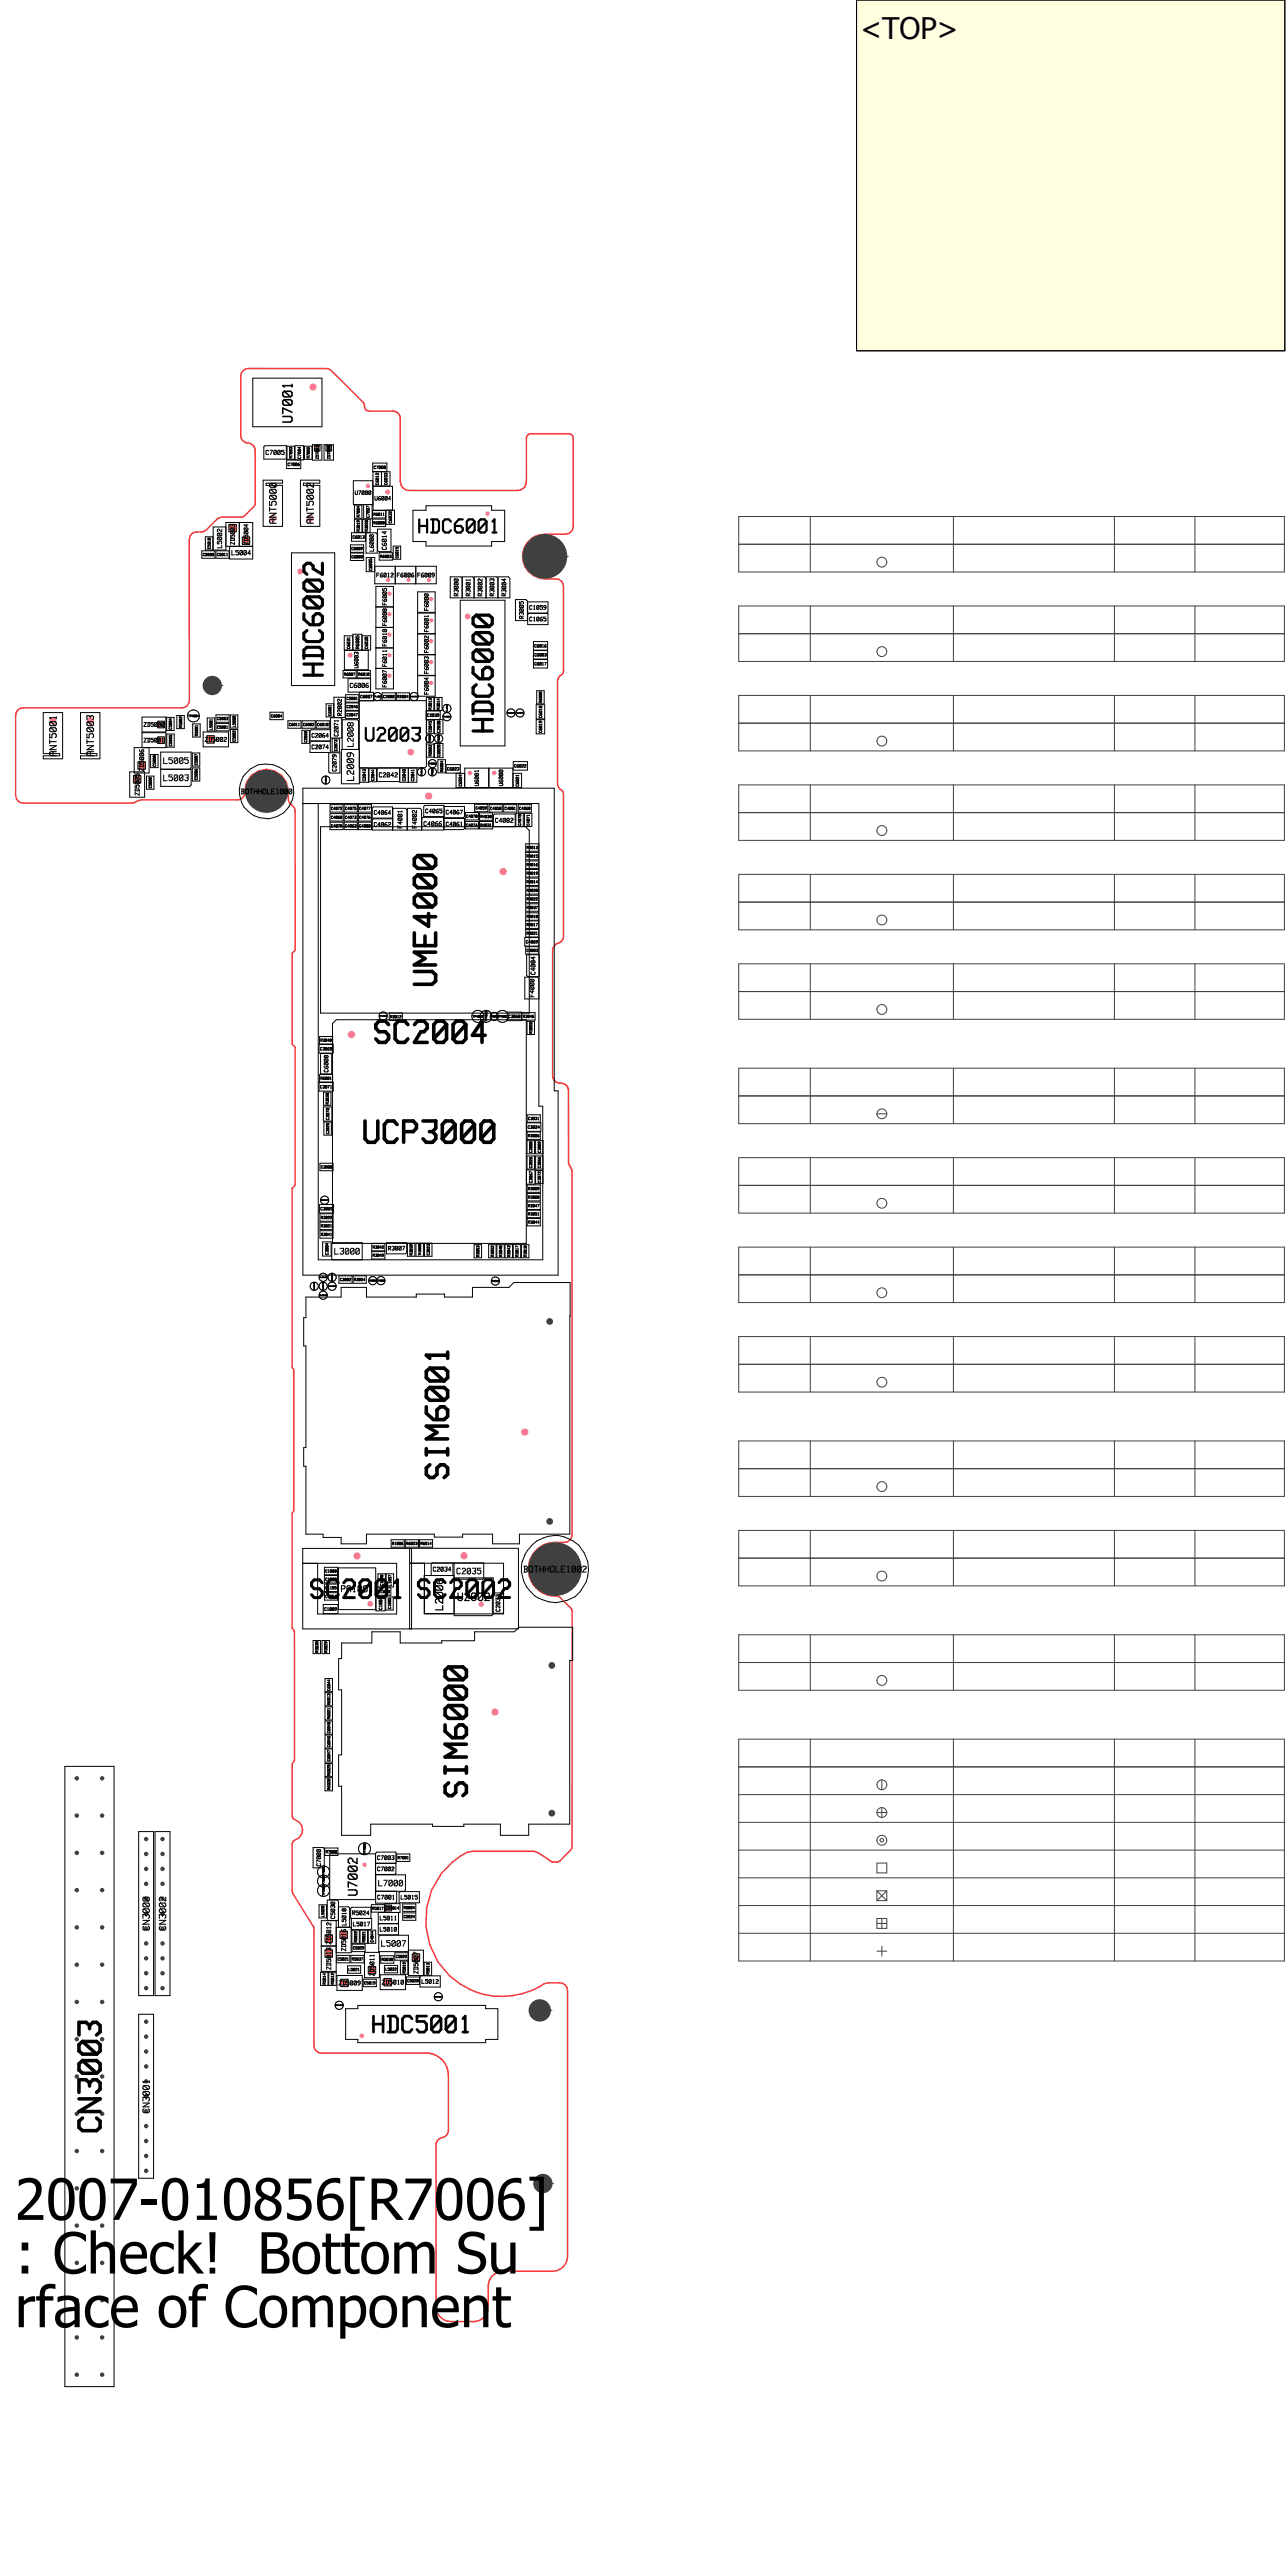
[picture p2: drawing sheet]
<svg xmlns="http://www.w3.org/2000/svg" width="210mm" height="420mm" viewBox="0 0 210 420" stroke-linecap="round" stroke-linejoin="round" font-family="sans-serif">
<defs><g id="words">
<g font-size="9.3">
<text x="2.4" y="361.9">2007-010856[R7006]</text>
<text x="2.4" y="370.7">: Check! Bottom Su</text>
<text x="2.4" y="379.4">rface of Component</text>
</g>
<text font-size="5.6" fill="#ff7cc5" x="55" y="170.4">SC2004</text>
<text font-size="5.6" x="52" y="186.7">UCP3000</text>
<text font-size="5.5" x="10.9" y="348.1" transform="rotate(-90 10.9 348.1)">CN3003</text>
<text font-size="5" x="74.5" y="120.1" transform="rotate(-90 74.5 120.1)">HDC6000</text>
<text font-size="4.8" x="140.3" y="6.4">&lt;TOP&gt;</text>
<g font-size="4.6">
<text x="45.6" y="260.8">SC2001</text>
<text x="63" y="260.8">SC2002</text>
</g>
<text font-size="4.2" x="55" y="331.6">HDC5001</text>
<text font-size="3.4" x="63.5" y="87.1">HDC6001</text>
<text font-size="3.3" x="56.4" y="121">U2003</text>
<g font-size="1.9">
<text x="70.7" y="262.5" transform="rotate(-90 70.7 262.5)">L2006</text>
<text x="72.8" y="261.1">U2002</text>
</g>
<g font-size="1.7">
<text x="56.3" y="127.3" transform="rotate(-90 56.3 127.3)">L2009</text>
<text x="22.7" y="314.9" transform="rotate(-90 22.7 314.9)">CN3000</text>
<text x="25.4" y="314.9" transform="rotate(-90 25.4 314.9)">CN3002</text>
<text x="22.7" y="344.7" transform="rotate(-90 22.7 344.7)">CN3001</text>
</g>
<text font-size="1.6" x="53.9" y="259.7">PA1001</text>
<g font-size="1.5">
<text x="25.3" y="124.6">L5005</text>
<text x="56.4" y="121.7" transform="rotate(-90 56.4 121.7)">L2008</text>
<text x="25.3" y="127.4">L5003</text>
<text x="53.2" y="204.6">L3000</text>
<text x="73.1" y="256.7">C2035</text>
<text x="81.7" y="256.4">BOTHHOLE1002</text>
<text x="60.4" y="307.6">L7000</text>
<text x="60.9" y="317.4">L5007</text>
</g>
<text font-size="1.2" x="36.3" y="129.5">BOTHHOLE1000</text>
<g font-size="1.1">
<text x="42.3" y="74.2">C7005</text>
<text x="35.2" y="89.3" transform="rotate(-90 35.2 89.3)">L5002</text>
<text x="62.1" y="89.7" transform="rotate(-90 62.1 89.7)">C6014</text>
<text x="36.8" y="90.6">L5004</text>
<text x="56" y="112.2">C6006</text>
<text x="22.4" y="125.8" transform="rotate(-90 22.4 125.8)">ZD5006</text>
<text x="32.2" y="121">ZD5002</text>
<text x="21.6" y="129.8" transform="rotate(-90 21.6 129.8)">ZD5005</text>
<text x="60.8" y="126.8">C2042</text>
<text x="64.7" y="135" transform="rotate(-90 64.7 135)">F4001</text>
<text x="67.1" y="135" transform="rotate(-90 67.1 135)">F4002</text>
<text x="68.1" y="134.7">C4066 C4061</text>
<text x="79.8" y="134.2">C4082</text>
<text x="86.4" y="159" transform="rotate(-90 86.4 159)">C4084</text>
<text x="86.2" y="162.6" transform="rotate(-90 86.2 162.6)">F4000</text>
<text x="69.6" y="256.3">C2034</text>
<text x="52.9" y="317.1" transform="rotate(-90 52.9 317.1)">ZD5012</text>
<text x="52.9" y="321.2" transform="rotate(-90 52.9 321.2)">ZD5013</text>
<text x="54" y="323.7">ZD5009</text>
<text x="55.3" y="318.2" transform="rotate(-90 55.3 318.2)">ZD5016</text>
<text x="59.9" y="322.2" transform="rotate(-90 59.9 322.2)">ZD5011</text>
<text x="61.1" y="323.6">ZD5010</text>
<text x="67.1" y="321.9" transform="rotate(-90 67.1 321.9)">ZD5007</text>
</g>
<g font-size="1">
<text x="57" y="80.7">U7000</text>
<text x="60.2" y="81.6">U6004</text>
<text x="37.2" y="88.9" transform="rotate(-90 37.2 88.9)">ZD5003</text>
<text x="39.4" y="88.9" transform="rotate(-90 39.4 88.9)">ZD5004</text>
<text x="60.1" y="89.9" transform="rotate(-90 60.1 89.9)">L6000</text>
<text x="60.5" y="94.2">F6012 F6006 F6009</text>
<text x="62.2" y="98.7" transform="rotate(-90 62.2 98.7)">F6005</text>
<text x="69" y="99.5" transform="rotate(-90 69 99.5)">F6000</text>
<text x="73.9" y="97.2" transform="rotate(-90 73.9 97.2)">R3000</text>
<text x="75.8" y="97.2" transform="rotate(-90 75.8 97.2)">R3001</text>
<text x="77.8" y="97.2" transform="rotate(-90 77.8 97.2)">R3002</text>
<text x="79.7" y="97.2" transform="rotate(-90 79.7 97.2)">R3003</text>
<text x="81.7" y="97.2" transform="rotate(-90 81.7 97.2)">R3004</text>
<text x="84.5" y="100.9" transform="rotate(-90 84.5 100.9)">R3005</text>
<text x="85.4" y="99.4">C1059</text>
<text x="85.4" y="101.3">C1065</text>
<text x="62.2" y="105.3" transform="rotate(-90 62.2 105.3)">F6010</text>
<text x="62.2" y="102" transform="rotate(-90 62.2 102)">F6008</text>
<text x="69" y="106.4" transform="rotate(-90 69 106.4)">F6002</text>
<text x="69" y="103" transform="rotate(-90 69 103)">F6001</text>
<text x="57.6" y="109" transform="rotate(-90 57.6 109)">U6003</text>
<text x="62.2" y="112" transform="rotate(-90 62.2 112)">F6007</text>
<text x="62.2" y="108.7" transform="rotate(-90 62.2 108.7)">F6011</text>
<text x="69" y="113.2" transform="rotate(-90 69 113.2)">F6004</text>
<text x="69" y="109.8" transform="rotate(-90 69 109.8)">F6003</text>
<text x="22.3" y="118.5">ZD5000</text>
<text x="54.9" y="116.7" transform="rotate(-90 54.9 116.7)">R2002</text>
<text x="22.3" y="121.1">ZD5001</text>
<text x="49.9" y="120.3">C2064</text>
<text x="49.9" y="122.2">C2074</text>
<text x="54" y="125.8" transform="rotate(-90 54 125.8)">C2079</text>
<text x="54.3" y="120.1" transform="rotate(-90 54.3 120.1)">C2071</text>
<text x="77.3" y="128.2" transform="rotate(-90 77.3 128.2)">U6001</text>
<text x="81.2" y="128.2" transform="rotate(-90 81.2 128.2)">U6000</text>
<text x="60.1" y="134.8">C4062</text>
<text x="60.1" y="132.9">C4064</text>
<text x="68.4" y="132.6">C4065 C4067</text>
<text x="52.7" y="174.8" transform="rotate(-90 52.7 174.8)">C6008</text>
<text x="62.4" y="203.9">R3007</text>
<text x="80.7" y="262.8" transform="rotate(-90 80.7 262.8)">C2033</text>
<text x="51.5" y="304.3" transform="rotate(-90 51.5 304.3)">C7000</text>
<text x="60.6" y="305.1">C7002</text>
<text x="60.6" y="303.3">C7003</text>
<text x="60.6" y="309.7">C7001</text>
<text x="64.5" y="309.7">L5015</text>
<text x="53.8" y="312.9" transform="rotate(-90 53.8 312.9)">C5030</text>
<text x="55.6" y="313.9" transform="rotate(-90 55.6 313.9)">L5018</text>
<text x="56.5" y="312.3">R5024</text>
<text x="56.7" y="314.1">L5017</text>
<text x="61.1" y="315">L5010</text>
<text x="61.1" y="313.1">L5011</text>
<text x="67.9" y="323.5">L5012</text>
</g>
<text font-size=".8" x="57.9" y="105.8" transform="rotate(-90 57.9 105.8)">R6005</text>
<g font-size=".7">
<text x="46.3" y="76">C7006</text>
<text x="47.1" y="74.7" transform="rotate(-90 47.1 74.7)">R7003</text>
<text x="48.5" y="74.8" transform="rotate(-90 48.5 74.8)">C7004</text>
<text x="49.9" y="74.7" transform="rotate(-90 49.9 74.7)">R7002</text>
<text x="51.3" y="74.9" transform="rotate(-90 51.3 74.9)">ZD7001</text>
<text x="53.2" y="74.9" transform="rotate(-90 53.2 74.9)">ZD7000</text>
<text x="60.3" y="76.5">C7008</text>
<text x="61.2" y="79.1" transform="rotate(-90 61.2 79.1)">C6012</text>
<text x="62.6" y="79.1" transform="rotate(-90 62.6 79.1)">C6033</text>
<text x="33.8" y="89.5" transform="rotate(-90 33.8 89.5)">C5010</text>
<text x="56.7" y="89.7">C6009</text>
<text x="56.9" y="87.8">C6013</text>
<text x="58.1" y="86.6" transform="rotate(-90 58.1 86.6)">R3019</text>
<text x="58.1" y="84.3" transform="rotate(-90 58.1 84.3)">R7004</text>
<text x="59.4" y="86.6" transform="rotate(-90 59.4 86.6)">R3020</text>
<text x="59.6" y="84.4" transform="rotate(-90 59.6 84.4)">C7007</text>
<text x="60.3" y="85.5">R6008</text>
<text x="60.3" y="84.1">R6011</text>
<text x="63.3" y="85.3" transform="rotate(-90 63.3 85.3)">C6032</text>
<text x="32.5" y="90.7">C5000</text>
<text x="34.8" y="90.7">C5011</text>
<text x="56.7" y="91">C6000</text>
<text x="60.1" y="93" transform="rotate(-90 60.1 93)">C6005</text>
<text x="61.4" y="91">R6003</text>
<text x="64.4" y="91" transform="rotate(-90 64.4 91)">C6015</text>
<text x="56.5" y="105.8" transform="rotate(-90 56.5 105.8)">C6031</text>
<text x="59.4" y="105.8" transform="rotate(-90 59.4 105.8)">C6030</text>
<text x="86.5" y="107">C6003</text>
<text x="86.5" y="105.6">C6016</text>
<text x="55.5" y="110.2">R6007</text>
<text x="57.8" y="110.2">R6010</text>
<text x="58.1" y="113.8">C6007</text>
<text x="61.9" y="113.8">C2080</text>
<text x="64.2" y="113.8">R2004</text>
<text x="86.5" y="108.5">C6017</text>
<text x="27.5" y="118.9" transform="rotate(-90 27.5 118.9)">C5004</text>
<text x="29.1" y="118.6" transform="rotate(-90 29.1 118.6)">R5002</text>
<text x="34.1" y="119" transform="rotate(-90 34.1 119)">L5001</text>
<text x="34.8" y="118.8">C5001</text>
<text x="34.8" y="117.4">C5003</text>
<text x="37.8" y="118.5" transform="rotate(-90 37.8 118.5)">L5000</text>
<text x="43.6" y="117">C6004</text>
<text x="46.5" y="118.4">C6011</text>
<text x="48.8" y="118.4">C6002</text>
<text x="51.1" y="118.4">C6010</text>
<text x="53.5" y="116.7" transform="rotate(-90 53.5 116.7)">C6001</text>
<text x="55.9" y="115.5">C2046</text>
<text x="55.9" y="116.8">C2047</text>
<text x="55.9" y="114.1">C2081</text>
<text x="69" y="116.9">C2039</text>
<text x="69.8" y="119.4" transform="rotate(-90 69.8 119.4)">C2045</text>
<text x="69.8" y="115.7" transform="rotate(-90 69.8 115.7)">R3013</text>
<text x="71.2" y="115.7" transform="rotate(-90 71.2 115.7)">R3014</text>
<text x="71.2" y="119.5" transform="rotate(-90 71.2 119.5)">C2038</text>
<text x="87.8" y="119.5" transform="rotate(-90 87.8 119.5)">C6019 C6018</text>
<text x="87.8" y="114.6" transform="rotate(-90 87.8 114.6)">R6000</text>
<text x="24.8" y="125" transform="rotate(-90 24.8 125)">C5008</text>
<text x="27.5" y="121.7" transform="rotate(-90 27.5 121.7)">C5005</text>
<text x="31.6" y="124.7" transform="rotate(-90 31.6 124.7)">C5007</text>
<text x="31.7" y="120" transform="rotate(-90 31.7 120)">R5001</text>
<text x="37.8" y="120.9" transform="rotate(-90 37.8 120.9)">C5002</text>
<text x="49.5" y="121" transform="rotate(-90 49.5 121)">C2068</text>
<text x="54.4" y="122.4" transform="rotate(-90 54.4 122.4)">C2073</text>
<text x="69.8" y="123.3" transform="rotate(-90 69.8 123.3)">R2003</text>
<text x="71.2" y="123.4" transform="rotate(-90 71.2 123.4)">C6020</text>
<text x="71.7" y="125.8" transform="rotate(-90 71.7 125.8)">R6004</text>
<text x="72.3" y="125.6">C6023</text>
<text x="83.2" y="125.2">C6022</text>
<text x="24.2" y="128.5" transform="rotate(-90 24.2 128.5)">C5009</text>
<text x="31.6" y="127.2" transform="rotate(-90 31.6 127.2)">C5006</text>
<text x="59" y="127.4" transform="rotate(-90 59 127.4)">C2043</text>
<text x="60.5" y="127.3" transform="rotate(-90 60.5 127.3)">C2044</text>
<text x="65.5" y="127.4" transform="rotate(-90 65.5 127.4)">C2040</text>
<text x="66.9" y="127.4" transform="rotate(-90 66.9 127.4)">C2041</text>
<text x="74.7" y="128.2" transform="rotate(-90 74.7 128.2)">C6024</text>
<text x="77" y="132">C4059</text>
<text x="84" y="128.2" transform="rotate(-90 84 128.2)">C6021</text>
<text x="53.4" y="133.5">C4068</text>
<text x="53.4" y="132.1">C4072</text>
<text x="53.4" y="134.9">C4079</text>
<text x="55.7" y="134.9">C4063</text>
<text x="55.7" y="133.5">C4073</text>
<text x="55.7" y="132.1">C4075</text>
<text x="58" y="133.5">C4076</text>
<text x="58" y="132.1">C4077</text>
<text x="58" y="134.9">C4080</text>
<text x="75.5" y="134.8">C4074</text>
<text x="75.5" y="133.3">C4078</text>
<text x="77.8" y="133.4">R4030</text>
<text x="77.8" y="134.8">R4031</text>
<text x="79.3" y="132.1">C4058</text>
<text x="81.7" y="132.1">C4081</text>
<text x="84.1" y="132.1">C4060</text>
<text x="84.4" y="134.6" transform="rotate(-90 84.4 134.6)">C4070</text>
<text x="85.8" y="134.6" transform="rotate(-90 85.8 134.6)">C4071</text>
<text x="85.3" y="138.4">R4013</text>
<text x="85.3" y="139.8">R4015</text>
<text x="85.3" y="141.2">R4016</text>
<text x="85.3" y="142.6">R4019</text>
<text x="85.3" y="148.2">R3037</text>
<text x="85.3" y="144">R4014</text>
<text x="85.3" y="149.7">R4018</text>
<text x="85.3" y="145.4">R4020</text>
<text x="85.3" y="146.8">R4022</text>
<text x="85.1" y="153.8">C4069</text>
<text x="85.3" y="151">R4017</text>
<text x="85.3" y="152.4">R4021</text>
<text x="85.3" y="155.2">C4083</text>
<text x="63.1" y="166">R3012</text>
<text x="82.3" y="166">C3068</text>
<text x="84.7" y="166">R3046</text>
<text x="51.6" y="171.3">C3065</text>
<text x="51.7" y="169.9">R3040</text>
<text x="86.2" y="168.5" transform="rotate(-90 86.2 168.5)">R3050</text>
<text x="51.6" y="177.5">C3071</text>
<text x="51.7" y="176.1">R6001</text>
<text x="53" y="180.1" transform="rotate(-90 53 180.1)">R3038</text>
<text x="53.1" y="184.9" transform="rotate(-90 53.1 184.9)">C3025 C3070</text>
<text x="85.4" y="184">C3024</text>
<text x="85.5" y="185.4">R3006</text>
<text x="85.5" y="182.6">C3031</text>
<text x="51.8" y="190.5">C3000</text>
<text x="86.2" y="190.4" transform="rotate(-90 86.2 190.4)">C3026</text>
<text x="86.2" y="188" transform="rotate(-90 86.2 188)">C3008</text>
<text x="87.6" y="190.4" transform="rotate(-90 87.6 190.4)">C3066</text>
<text x="87.6" y="188" transform="rotate(-90 87.6 188)">C3009</text>
<text x="51.6" y="197.4">C3069</text>
<text x="85.5" y="195.4">R3008</text>
<text x="85.5" y="194.1">R3009</text>
<text x="85.5" y="196.8">R3047</text>
<text x="86.2" y="192.9" transform="rotate(-90 86.2 192.9)">C3067</text>
<text x="87.6" y="192.8" transform="rotate(-90 87.6 192.8)">C3072</text>
<text x="51.7" y="200.1">R3021</text>
<text x="51.7" y="198.8">R3022</text>
<text x="51.7" y="201.5">R3041</text>
<text x="60.2" y="203.6">R3042</text>
<text x="85.5" y="199.5">R3044</text>
<text x="85.5" y="198.2">R3051</text>
<text x="53" y="204.6" transform="rotate(-90 53 204.6)">C3004</text>
<text x="54.9" y="208.9">C3082</text>
<text x="57.2" y="208.9">R3054</text>
<text x="60.2" y="204.9">R3049</text>
<text x="66.7" y="204.7" transform="rotate(-90 66.7 204.7)">R3039</text>
<text x="69.5" y="204.7" transform="rotate(-90 69.5 204.7)">C3023</text>
<text x="77.6" y="204.9" transform="rotate(-90 77.6 204.9)">R3053</text>
<text x="80" y="204.9" transform="rotate(-90 80 204.9)">R3052</text>
<text x="81.3" y="204.9" transform="rotate(-90 81.3 204.9)">R3048</text>
<text x="82.6" y="204.9" transform="rotate(-90 82.6 204.9)">R3043</text>
<text x="84" y="204.9" transform="rotate(-90 84 204.9)">R3017</text>
<text x="85.3" y="204.9" transform="rotate(-90 85.3 204.9)">R3018</text>
<text x="63.4" y="251.9">R1006</text>
<text x="65.7" y="251.9">R6023</text>
<text x="68" y="251.9">R6014</text>
<text x="52.5" y="256.4">C1088</text>
<text x="52.5" y="257.7">C1099</text>
<text x="52.2" y="262.6">C1089</text>
<text x="52.5" y="259.1">C1105</text>
<text x="52.5" y="260.5">L1054</text>
<text x="61.2" y="259.7">L1058</text>
<text x="61.7" y="262.5" transform="rotate(-90 61.7 262.5)">C1084</text>
<text x="61.9" y="258.6" transform="rotate(-90 61.9 258.6)">C1098</text>
<text x="63.2" y="262.3" transform="rotate(-90 63.2 262.3)">C1085</text>
<text x="63.3" y="258.5" transform="rotate(-90 63.3 258.5)">L1057</text>
<text x="51.3" y="269.5" transform="rotate(-90 51.3 269.5)">R3030</text>
<text x="52.8" y="269.5" transform="rotate(-90 52.8 269.5)">R3029</text>
<text x="53.3" y="275.7" transform="rotate(-90 53.3 275.7)">C6044</text>
<text x="53.3" y="280.3" transform="rotate(-90 53.3 280.3)">R6021</text>
<text x="53.3" y="278" transform="rotate(-90 53.3 278)">R6013</text>
<text x="53.3" y="287.1" transform="rotate(-90 53.3 287.1)">C6047</text>
<text x="53.3" y="284.9" transform="rotate(-90 53.3 284.9)">C6046</text>
<text x="53.3" y="282.6" transform="rotate(-90 53.3 282.6)">C6048</text>
<text x="53.3" y="291.8" transform="rotate(-90 53.3 291.8)">R6020</text>
<text x="53.3" y="289.5" transform="rotate(-90 53.3 289.5)">R6025</text>
<text x="52.5" y="302.2">R7000</text>
<text x="64.3" y="303.1">R7001</text>
<text x="60.1" y="311.4">R5017 ZD5014</text>
<text x="65.2" y="311.3">R5004</text>
<text x="52.3" y="312.5" transform="rotate(-90 52.3 312.5)">L5020</text>
<text x="57" y="317.8">C5029</text>
<text x="57.7" y="316.7" transform="rotate(-90 57.7 316.7)">R5022</text>
<text x="59" y="316.7" transform="rotate(-90 59 316.7)">R5021</text>
<text x="60.3" y="316.7" transform="rotate(-90 60.3 316.7)">C4044</text>
<text x="65.2" y="312.7">C5024</text>
<text x="52.6" y="323.6" transform="rotate(-90 52.6 323.6)">R5014</text>
<text x="53.9" y="323.6" transform="rotate(-90 53.9 323.6)">R5012</text>
<text x="54.5" y="319.7">C5021</text>
<text x="56.3" y="321.4">L5021</text>
<text x="56.8" y="319.7">R5037</text>
<text x="58.8" y="323.6">C5019</text>
<text x="61.7" y="319.7">R5038</text>
<text x="62.3" y="321.3">L5022</text>
<text x="64" y="319.2">C5022</text>
<text x="65.6" y="321.7" transform="rotate(-90 65.6 321.7)">R5019</text>
<text x="65.9" y="323.2">C5020</text>
<text x="69.5" y="321.9" transform="rotate(-90 69.5 321.9)">R5013</text>
</g>
<text font-size=".6" x="68.1" y="204.7" transform="rotate(-90 68.1 204.7)">TH3000</text>
<g font-size=".5">
<text x="30.2" y="116.9">TP4004</text>
<text x="76.5" y="165.9">TP4002</text>
<text x="78.9" y="166.6" transform="rotate(-90 78.9 166.6)">TP4003</text>
<text x="80.5" y="165.9">TP4001</text>
<text x="59.1" y="302.3" transform="rotate(-90 59.1 302.3)">TP7000</text>
<text x="52.4" y="309.1" transform="rotate(-90 52.4 309.1)">TP7002TP7001TP7003</text>
</g>
<g font-size=".3">
<text x="60.6" y="113.7">TP_XSIO</text>
<text x="72.6" y="116.1" transform="rotate(-90 72.6 116.1)">TP_XCLK</text>
<text x="83.8" y="116.4">TP_OTPV</text>
<text x="69.6" y="124.6">TP2004</text>
<text x="69.8" y="121" transform="rotate(-90 69.8 121)">TP2003</text>
<text x="71.3" y="121" transform="rotate(-90 71.3 121)">TP2002</text>
<text x="70.3" y="126.4" transform="rotate(-90 70.3 126.4)">TP2005</text>
<text x="61.5" y="165.8">TP_6000</text>
<text x="79.6" y="165.9">TP3000</text>
<text x="59.8" y="208.9">TP3001 TP3002</text>
<text x="79.8" y="209">TP3010</text>
</g>
<g font-size=".2">
<text x="71.9" y="116.9">TP_XRESET</text>
<text x="82.3" y="116.3">TP_ERR_FG</text>
<text x="51.7" y="208.3">TP_JTAG_TCK</text>
<text x="51.6" y="211.3">TP_JTAG_TMS</text>
</g>
</g></defs>
<path d="M65.3 78.5h.1M65.3 78.5v-10.3a1.19 1.19 0 0 0-1.2-1.2h-3.9a.87 .87 0 0 1-.8-1.1l-.2-.3-5.2-5.2-.4-.2-13.1-.1a1.22 1.22 0 0 0-1.2 1.2v9.7a1.27 1.27 0 0 0 1.3 1.3 1.22 1.22 0 0 1 1 1.1v8.9l-2 2-3.8 .1-.4 .3-1.8 1.7a1.77 1.77 0 0 1-1.5 .3 1.21 1.21 0 0 0-1.2 1.3v26.3a1.26 1.26 0 0 1-1.3 1.1h-25.8a1.21 1.21 0 0 0-1.2 1.2v13.1a1.22 1.22 0 0 0 1.2 1.2h17.7l1.5-.5h15.7l.4-.1 .7-.5M65.3 78.5a1.46 1.46 0 0 0 1.4 1.5h17.7M84.4 80a1.45 1.45 0 0 0 1.4-1.5v-7.1a.73 .73 0 0 1 .8-.7h6.1a.73 .73 0 0 1 .8 .7v14.5l-.2 .6-.5 .5-.5 .1h-3.5a3.6 3.6 0 0 0-3.6 3.6 3.6 3.6 0 0 0 3.6 3.7h1.9a1.2 1.2 0 0 1 1.2 1.2v13.8a.84 .84 0 0 1-.6 .8l-.2 .3-.2 .6v16.6a1.92 1.92 0 0 0 .9 1.4l.1 .3v23.2a1.42 1.42 0 0 1-1.2 1.3l-.5 .6-.1 .5v20.4a1.31 1.31 0 0 0 1.6 1.2l.7 .5 .3 .6v11.8l.6 1.5v59.3a1.21 1.21 0 0 1-1.2 1.2 5.6 5.6 0 0 0-4 .7 4.2 4.2 0 0 0-1.9 2.8M84.4 80h.1M39.9 128.9a3.5 3.5 0 0 1 3.5-3.5 3.5 3.5 0 0 1 3.6 3.3v1.2a1.7 1.7 0 0 0 .8 1.6l.2 .2 .1 .7v22.5l-.5 .5v14.8l.5 .5v22.5l-.5 .5v29.3l.3 .3v23.1l-.3 .3v18.7l.4 .5v21.2l-.4 .5v8.4l.3 .6a1.76 1.76 0 0 1 1.4 1.8 1.76 1.76 0 0 1-1.4 1.7l-.3 .6 .1 7.8 3.5 5.8v19.2a1.18 1.18 0 0 0 1.2 1.2h17.1a3.6 3.6 0 0 1 3.6 3.7v8.9a1.42 1.42 0 0 1-1.3 1.3 1.2 1.2 0 0 0-.7 1.1v26.4a2.43 2.43 0 0 0 2.4 2.4h3.7a2.44 2.44 0 0 0 2.4-2.4v-3.4a2.38 2.38 0 0 1 2.3-2.4h8.2a2.43 2.43 0 0 0 2.4-2.4v-43.4a1.23 1.23 0 0 0-1.2-1.2h-2l-.6 .1a12.4 12.4 0 0 1-17.6-4 12.4 12.4 0 0 1 5-17.4l1-.2h9.8l.6 .2 1.7 1a1.68 1.68 0 0 0 2.1 .4l1.8-1.8 .2-.5v-38.4l-.2-.5-1.8-1.8a2.28 2.28 0 0 0-1.5-.2 4.4 4.4 0 0 1-3.6-4.1" fill="none" stroke="#f83939" stroke-width=".24"/>
<circle cx="88" cy="327.8" r="1.82" fill="#404040"/>
<circle cx="34.6" cy="111.8" r="1.58" fill="#404040"/>
<circle cx="88.5" cy="356" r="1.58" fill="#404040"/>
<circle cx="88.9" cy="90.7" r="3.6" fill="#404040"/>
<g fill="none" stroke="#404040" stroke-width=".16">
<path d="M120.5 98.8h88.9v9h-88.9zM120.5 84.2h88.9v9.1h-88.9zM120.5 88.7h88.9M132.1 84.2v9.1M132.1 98.8v9M155.5 84.2v9.1M155.5 98.8v9M181.7 84.2v9.1M181.7 98.8v9M194.8 84.2v9.1M194.8 98.8v9M120.5 113.4h88.9v9h-88.9z"/>
<path d="M120.5 103.3h88.9M120.5 117.9h88.9M132.1 113.4v9M155.5 113.4v9M181.7 113.4v9M194.8 113.4v9M120.5 128h88.9v9h-88.9zM120.5 132.5h88.9M132.1 128v9M155.5 128v9M181.7 128v9M194.8 128v9"/>
<path d="M120.5 142.6h88.9v9h-88.9zM120.5 157.1h88.9v9.1h-88.9zM120.5 147.1h88.9M132.1 142.6v9M132.1 157.1v9.1M155.5 142.6v9M155.5 157.1v9.1M181.7 142.6v9M181.7 157.1v9.1M194.8 142.6v9M194.8 157.1v9.1M120.5 174.2h88.9v9h-88.9z"/>
<path d="M120.5 161.7h88.9M120.5 178.7h88.9M132.1 174.2v9M155.5 174.2v9M181.7 174.2v9M194.8 174.2v9M120.5 188.7h88.9v9.1h-88.9zM120.5 193.3h88.9M132.1 188.7v9.1M143 181.6a.8 .8 0 0 1 .8-.8 .8 .8 0 0 1 .8 .8M143 181.6h1.6M143 181.6a.8 .8 0 0 0 .8 .8 .8 .8 0 0 0 .8-.8"/>
<path d="M155.5 188.7v9.1M181.7 188.7v9.1M194.8 188.7v9.1M120.5 203.3h88.9v9.1h-88.9zM120.5 217.9h88.9v9.1h-88.9zM120.5 207.9h88.9M132.1 203.3v9.1M132.1 217.9v9.1M155.5 203.3v9.1M155.5 217.9v9.1M181.7 203.3v9.1M181.7 217.9v9.1"/>
<path d="M194.8 203.3v9.1M194.8 217.9v9.1M120.5 234.9h88.9v9.1h-88.9zM120.5 222.4h88.9M120.5 239.5h88.9M132.1 234.9v9.1M155.5 234.9v9.1M181.7 234.9v9.1M194.8 234.9v9.1M120.5 249.5h88.9v9.1h-88.9zM120.5 254h88.9M132.1 249.5v9.1"/>
<path d="M155.5 249.5v9.1M181.7 249.5v9.1M194.8 249.5v9.1M120.5 266.5h88.9v9.1h-88.9zM120.5 271.1h88.9M132.1 266.5v9.1M155.5 266.5v9.1M181.7 266.5v9.1M194.8 266.5v9.1M120.5 283.6h88.9v36.1h-88.9zM120.5 288.1h88.9M120.5 292.6h88.9"/>
<path d="M120.5 297.1h88.9M132.1 283.6v36.1M143 295.5a.8 .8 0 0 1 .8-.8 .8 .8 0 0 1 .8 .8M143 295.5h1.6M143 295.5a.8 .8 0 0 0 .8 .8 .8 .8 0 0 0 .8-.8M143.8 290.2v1.6M143.8 294.7v1.6M155.5 283.6v36.1M181.7 283.6v36.1M194.8 283.6v36.1M120.5 301.6h88.9M120.5 306.2h88.9"/>
<path d="M120.5 310.7h88.9M120.5 315.2h88.9M143 303.8h1.6v1.6h-1.6zM143 308.3v1.6M143 312.8h1.6v1.6h-1.6zM143 309.9h1.6M143 308.3l1.6 1.6M143 313.6h1.6M143 318.1h1.6M143 308.3h1.6M143.8 312.8v1.6M143.8 317.3v1.6"/>
<path d="M144.6 308.3v1.6M144.6 308.3l-1.6 1.6"/>
<circle cx="143.8" cy="91.7" r=".8"/>
<circle cx="143.8" cy="106.2" r=".8"/>
<circle cx="143.8" cy="135.4" r=".8"/>
<circle cx="143.8" cy="120.8" r=".8"/>
<circle cx="143.8" cy="150" r=".8"/>
<circle cx="143.8" cy="164.6" r=".8"/>
<circle cx="143.8" cy="196.2" r=".8"/>
<circle cx="143.8" cy="210.8" r=".8"/>
<circle cx="143.8" cy="225.4" r=".8"/>
<circle cx="143.8" cy="242.4" r=".8"/>
<circle cx="143.8" cy="257" r=".8"/>
<circle cx="143.8" cy="274" r=".8"/>
<circle cx="143.8" cy="291" r=".8"/>
<circle cx="143.8" cy="300" r=".8"/>
<circle cx="143.8" cy="300" r=".29"/>
</g>
<g fill="#404040">
<circle cx="43.5" cy="129" r="3.5"/>
<circle cx="90.5" cy="255.8" r="4.4"/>
<circle cx="23.8" cy="324.2" r=".36"/>
<circle cx="23.8" cy="321.7" r=".36"/>
<circle cx="23.8" cy="319.3" r=".36"/>
<circle cx="23.8" cy="316.9" r=".36"/>
<circle cx="23.8" cy="314.4" r=".36"/>
<circle cx="23.8" cy="312" r=".36"/>
<circle cx="23.8" cy="309.6" r=".36"/>
<circle cx="23.8" cy="307.1" r=".36"/>
<circle cx="23.8" cy="304.7" r=".36"/>
<circle cx="23.8" cy="302.3" r=".36"/>
<circle cx="23.8" cy="299.8" r=".36"/>
<circle cx="23.8" cy="353.9" r=".36"/>
<circle cx="23.8" cy="351.5" r=".36"/>
<circle cx="23.8" cy="349.1" r=".36"/>
<circle cx="23.8" cy="346.6" r=".36"/>
<circle cx="23.8" cy="344.2" r=".36"/>
<circle cx="23.8" cy="341.8" r=".36"/>
<circle cx="23.8" cy="339.4" r=".36"/>
<circle cx="23.8" cy="336.9" r=".36"/>
<circle cx="23.8" cy="334.5" r=".36"/>
<circle cx="23.8" cy="332.1" r=".36"/>
<circle cx="23.8" cy="329.6" r=".36"/>
<circle cx="26.5" cy="324.2" r=".36"/>
<circle cx="26.5" cy="321.7" r=".36"/>
<circle cx="26.5" cy="319.3" r=".36"/>
<circle cx="26.5" cy="316.9" r=".36"/>
<circle cx="26.5" cy="314.4" r=".36"/>
<circle cx="26.5" cy="312" r=".36"/>
<circle cx="26.5" cy="309.6" r=".36"/>
<circle cx="26.5" cy="307.1" r=".36"/>
<circle cx="26.5" cy="304.7" r=".36"/>
<circle cx="26.5" cy="302.3" r=".36"/>
<circle cx="26.5" cy="299.8" r=".36"/>
<circle cx="12.5" cy="387.2" r=".36"/>
<circle cx="12.5" cy="381.1" r=".36"/>
<circle cx="12.5" cy="375" r=".36"/>
<circle cx="12.5" cy="368.9" r=".36"/>
<circle cx="12.5" cy="362.9" r=".36"/>
<circle cx="12.5" cy="356.8" r=".36"/>
<circle cx="12.5" cy="350.7" r=".36"/>
<circle cx="12.5" cy="326.4" r=".36"/>
<circle cx="12.5" cy="320.3" r=".36"/>
<circle cx="12.5" cy="314.3" r=".36"/>
<circle cx="12.5" cy="308.2" r=".36"/>
<circle cx="12.5" cy="302.1" r=".36"/>
<circle cx="12.5" cy="296" r=".36"/>
<circle cx="12.5" cy="289.9" r=".36"/>
<circle cx="16.7" cy="387.2" r=".36"/>
<circle cx="16.7" cy="381.1" r=".36"/>
<circle cx="16.7" cy="375" r=".36"/>
<circle cx="16.7" cy="368.9" r=".36"/>
<circle cx="16.7" cy="362.9" r=".36"/>
<circle cx="16.7" cy="356.8" r=".36"/>
<circle cx="16.7" cy="350.7" r=".36"/>
<circle cx="16.7" cy="344.6" r=".36"/>
<circle cx="16.7" cy="338.6" r=".36"/>
<circle cx="16.7" cy="332.5" r=".36"/>
<circle cx="16.7" cy="326.4" r=".36"/>
<circle cx="16.7" cy="320.3" r=".36"/>
<circle cx="16.7" cy="314.3" r=".36"/>
<circle cx="16.7" cy="308.2" r=".36"/>
<circle cx="16.7" cy="302.1" r=".36"/>
<circle cx="16.7" cy="296" r=".36"/>
<circle cx="16.7" cy="289.9" r=".36"/>
<circle cx="90" cy="271.5" r=".55"/>
<circle cx="90" cy="295.6" r=".55"/>
<circle cx="89.6" cy="248.1" r=".55"/>
<circle cx="89.6" cy="215.5" r=".55"/>
</g>
<path d="M42.9 78.3h3.2v.5h-2.7v.3h2.7v6.7h-3.2z" fill="none" stroke="#000" stroke-width=".16"/>
<circle cx="44.5" cy="84.5" r=".61" fill="#ff7cc5"/>
<g fill="none" stroke="#000" stroke-width=".18">
<path d="M44.1 78.8l-.1 .2v.3l.1 .1h.8M44.1 79.8l-.1 .1v.4l.1 .1h.8M44.1 78.8h.8l.1 .2v.3l-.1 .1M44.1 79.8h.8l.1 .1v.4l-.1 .1M44.1 79.8l.8 .6M44.1 78.8l.8 .6M44 83.7h1l-1 .6h1M44 81.7v.7h.3v-.5l.2-.2h.4l.1 .2v.3l-.1 .2M44 82.7v.7M44 83h1M44.1 80.8l-.1 .1v.3l.1 .2h.8M44.1 80.8h.8l.1 .1v.3l-.1 .2"/>
<path d="M44.1 80.8l.8 .6M44.5 84.7v.6M45 84.7h-.9l-.1 .1v.3l.1 .2h.9"/>
</g>
<path d="M7.1 116.2h3.1v7.5h-3.1v-.5h2.6v-.3h-2.6z" fill="none" stroke="#000" stroke-width=".16"/>
<circle cx="8.6" cy="117.5" r=".61" fill="#ff7cc5"/>
<g fill="none" stroke="#000" stroke-width=".18">
<path d="M8.1 119.6v.7h.4v-.5l.1-.2h.4l.2 .2v.3l-.2 .2M8.3 117.7l-.2 .1v.4l.2 .1h.7M8.3 118.7l-.2 .1v.3l.2 .2h.7M8.3 117.7h.7l.2 .1v.4l-.2 .1M8.3 118.7h.7l.2 .1v.3l-.2 .2M8.3 118.7l.7 .6M8.3 117.7l.7 .6M9.2 116.9v.3M9.2 117h-1.1l.2 .2M8.1 121.6h1.1l-1.1 .6h1.1M8.1 120.6v.7M8.1 120.9h1.1"/>
<path d="M8.6 122.6v.6M9.2 122.6h-.9l-.2 .1v.3l.2 .2h.9"/>
</g>
<path d="M49 78.3h3.1v.5h-2.6v.3h2.6v6.7h-3.1z" fill="none" stroke="#000" stroke-width=".16"/>
<circle cx="50.6" cy="84.5" r=".61" fill="#ff7cc5"/>
<g fill="none" stroke="#000" stroke-width=".18">
<path d="M50.2 79.8l-.2 .1v.4l.2 .1h.7M50.2 79.8h.7l.2 .1v.4l-.2 .1M50.2 79.8l.7 .6M51.1 78.8v.6l-.5-.3-.2-.3h-.2l-.2 .2v.3l.2 .1M50 83.7h1.1l-1.1 .6h1.1M50 81.7v.7h.4v-.5l.2-.2h.3l.2 .2v.3l-.2 .2M50 82.7v.7M50 83h1.1M50.2 80.8l-.2 .1v.3l.2 .2h.7M50.2 80.8h.7l.2 .1v.3l-.2 .2M50.2 80.8l.7 .6M50.6 84.7v.6"/>
<path d="M51.1 84.7h-.9l-.2 .1v.3l.2 .2h.9"/>
</g>
<path d="M13.1 116.2h3.2v7.5h-3.2v-.5h2.7v-.3h-2.7z" fill="none" stroke="#000" stroke-width=".16"/>
<circle cx="14.7" cy="117.5" r=".61" fill="#ff7cc5"/>
<g fill="none" stroke="#000" stroke-width=".18">
<path d="M14.2 119.6v.7h.3v-.5l.2-.2h.4l.2 .2v.3l-.2 .2M14.4 117.7l-.2 .1v.4l.2 .1h.7M14.4 118.7l-.2 .1v.3l.2 .2h.7M14.4 118.7h.7l.2 .1v.3l-.2 .2M14.4 117.7h.7l.2 .1v.4l-.2 .1M14.4 118.7l.7 .6M14.4 117.7l.7 .6M14.7 116.9l-.2-.2h-.3v.6M14.7 116.9v.1M14.7 116.9l.2-.2 .4 .2v.3l-.2 .1M14.2 121.6h1.1l-1.1 .6h1.1M14.2 120.6v.7"/>
<path d="M14.2 120.9h1.1M14.7 122.6v.6M15.3 122.6h-.9l-.2 .1v.3l.2 .2h.9"/>
</g>
<g fill="none" stroke="#000" stroke-width=".16">
<path d="M43.2 72.7h3.5v2.2h-3.7v-2zM46.3 73.4h-.4v.2h.3l.1 .2v.2l-.1 .1-.3-.1M46.7 75h2.3v1.4h-2.3zM48.1 72.7h1.4v2.3h-1.4zM48.6 74.1l.4 .2M48.7 74h.3M48.7 73.6h.3M48.7 73.3h.3v.2v.1zM48.7 73.7h.3v.2v.1zM48.8 75.5l-.2 .1v.3h.2v-.2h-.2M48.9 72.9v.3l-.3-.2h.4M49 74.5v.2l-.3 .1"/>
<path d="M60.8 75.5h2.3v1.4h-2.3zM60.8 76.9h2.8v2.3h-2.8zM61.3 78.5l.4 .1v-.3l-.2 .1v.2M61.3 77.7h.4M61.4 77.1l.3 .3v-.3M61.4 78.2h.3M61.4 77.9h.3v.2v.1zM61.7 78.7v.2l-.3 .1M61.7 77.6v.1M62.2 76.9v2.3M62.7 76.2l-.1 .1 .2 .1v-.2M62.7 76.2l-.1-.2h.2v.2"/>
<path d="M62.7 76.2h.1M62.7 78.5l.4 .1v-.3l-.2 .1v.2M62.7 77.1l.2 .1M62.7 77.5l.2 .1M62.8 78.2h.3M62.8 77.9h.3v.2v.1zM62.9 77.2h.2v.2M62.9 77.6h.2v.2M62.9 77.2v.1M62.9 77.6v.1M63.1 78.7v.2l-.3 .1M32.9 89.8h2.1v1.2h-2.1z"/>
<path d="M33.5 87.5h1.2v2.2h-1.2zM33.9 89.1h.1M33.9 88.2h.4M34 89.5h.2M34.2 88.5h-.2l.2 .2h-.2M34.2 87.7h-.2l.2 .3h-.2M35.2 89.8h2.2v1.2h-2.2zM57.2 90.2h2.1v1.2h-2.1zM57.3 86.9h2.3v1.4h-2.3zM59 89.2l-.2 .2h.3M59.1 90.6l-.3 .3M59.1 89.5l-.3 .1"/>
<path d="M59.1 90.6l-.1 .4-.2-.1M59.1 90.6h-.2l-.1 .3M59.3 88.8h-2.1v1.2h2.1M59.3 82.3h1.4v2.3h-1.4zM59.7 90.9h1.4v2.3h-1.4zM59.8 83.7l.4 .2M59.8 82.5l.4 .2M59.8 83.2h.3M59.8 83.6h.3M59.8 83.3h.3l.1 .2-.1 .1zM59.8 82.9h.3l.1 .2-.1 .1zM60.1 84.1l.1 .1"/>
<path d="M60.2 92.5l.4 .1v-.3l-.2 .1v.2M60.2 84.3l-.4 .1M60.3 92.2h.3M60.3 91.8h.3M60.3 91.5h.3v.2v.1zM60.3 91.9h.3v.2v.1zM60.6 92.7v.2l-.3 .1M60.6 91.4v-.3l-.3 .1v.2h-.1M61.6 89.8v-3.5h2.2v3.6h-2.1M62.3 88.7l.2 .2h.4l.1-.3-.1-.1-.2 .1v.3M62.3 87.5h.7M62.9 89.2l.1 .1-.1 .3h-.5"/>
<path d="M62.9 87.9h-.5l.5 .4h-.5M62.9 83.2v2.3M62.9 83.2h1.4v2.3M63 86.7h-.7l.5 .3M64.1 89h1.2v2.2h-1.2zM64.5 90.5l.4 .1v-.2h-.2v.2M64.5 89.7h.4M64.6 90h.3v.2zM64.6 90.2h.3M64.9 89.5v-.2l-.2-.1v.3h-.2M64.9 90.7v.2l-.3 .1M64.9 89.7v.1"/>
<path d="M68.1 96.5h2.9v3.3h-2.9zM86 98.1h3.4v1.7l-.2 .2h-3.2zM89 99l-.3-.1v-.2l.3 .1v.4l-.2 .2h-.1M27.2 117h1.2v2.1h-1.2zM27.2 119.7h1.2v2.1h-1.2zM27.6 117.5h.3l.1 .2-.1 .1zM27.6 117.9h.3l.1 .2-.1 .1zM27.6 117.8h.3M27.6 118.2h.3M27.8 117.2v.2l-.2-.2h.4M27.9 118.5l.1-.2h-.2l-.1 .2h-.1M27.9 118.6l.1 .2-.4 .1"/>
<path d="M35.2 117.9h2.2v1.3h-2.2zM35.2 116.5h2.2v1.3h-2.2zM36.9 117h.2M36.9 117.3h.2M37 118.4v.4M37 118.8h.1M37 117.2h.1M37.1 117.2h.1M37.1 117.1v.1M37.6 118.9h1.2v2.2h-1.2zM38 119.2l.4 .2v-.2M38 119.8h.3"/>
<path d="M38 119.5h.3l.1 .2-.1 .1zM38 119.9h.3l.1 .2h-.1zM44 116.1h2.2v1.2h-2.2zM46 116.8h-.3l.2-.3v.4M46.9 117.5h2.2v1.2h-2.2zM49.2 119.1h1.2v2.1h-1.2zM49.3 117.5h2.1v1.2h-2.1zM50.7 119h3.2v1.8h-3.3v-1.6zM53.2 114.7h1.2v2.2h-1.2zM53.4 119.6l-.2 .4h.3M53.6 116.2l.3 .1M53.6 115.1h.4"/>
<path d="M53.7 116.7h.2M53.7 117.5h-2.1v1.2h2.1M53.9 117h1.7l.1 .2v3.1h-1.8zM53.9 115.7h-.2l.2 .2h-.2M53.9 115.3h-.2l.2 .3h-.2M54.5 117.9l.6 .3M54.5 117.5h.6M54.6 119.1l.2 .1M55 118.5h-.4l.4 .4h-.4M56.1 103.7h1.4v2.3h-1.4zM56.4 114.6h2.1v1.2h-2.1zM56.4 113.3h2.1v1.2h-2.1z"/>
<path d="M56.4 115.9h2.1v1.3h-2.1zM56.6 105.2l.2 .1h.2M56.6 104.3l.2 .1M56.6 104h.4M56.7 105h.3M56.8 110.7h3.6v2l-.2 .1h-3.4zM56.8 104.4h.1M57 105.5v.1M57 104.4h-.2M57 104.9v.1M57 105.2h-.2v.1M57 105.7h-.3"/>
<path d="M57 104.8l-.3-.1 .3 .3M57 104.5v.1M58.1 116.3h.2l-.2 .5M58.3 115l-.2 .1v.2l.1 .1 .1-.1-.2-.1M58.6 112.9h2.3v1.4h-2.3zM59.1 103.7h1.3v2.3h-1.3zM59.5 105.2l.4 .1v-.2l-.2 .1v.1M59.5 104.3l.2 .1M59.6 105h.3M59.6 104.2h.3M59.6 103.9h.3l.1 .2-.1 .1zM59.6 104.7h.3l.1 .2-.1 .1z"/>
<path d="M59.7 104.4h.3l-.1 .2M59.7 104.4h.1M59.9 105.5l.1 .2h-.4M60.1 111.4h-.2l-.3 .2v.4l.4 .1 .1-.2-.1-.2h-.4M60.4 113.4h.3l-.2 .4M62.3 113h2.2v1.2h-2.2zM64 113.7l.1 .1M64.1 113.4l-.1 .3M64.3 113.4l-.3 .3M86 100.2l.2-.2h3.2v1.8h-3.4zM87 106.1h2.3v1.4h-2.3zM87 104.6h2.3v1.4h-2.3z"/>
<path d="M87 107.5h2.3v1.4h-2.3zM87.4 117.3h1.4v2.3h-1.4zM87.4 114.9h1.4v2.3h-1.4zM87.9 116.5l.4 .1v-.3l-.2 .1v.2M87.9 118.9l.4 .1v-.2h-.2v.2M87.9 115.7h.4M87.9 118.1h.4M88 116.2h.3M88 115.1l.1 .1M88 118.6h.3M88 117.6h.2l.1 .2M88 115.9h.3v.2v.1z"/>
<path d="M88 118.4h.3v.2zM88 119.4h.3M88.1 115.3l-.1 .1M88.1 115.2h.2v.2l-.2-.1M88.1 115.2v.1M88.1 117.6v.2h-.1M88.3 116.7v.3h-.3M88.3 119.2v.2M88.3 115.6v.1M88.3 118v.2M88.8 106.5h.3l-.1 .3M88.8 108h.3l-.2 .4"/>
<path d="M88.9 106.8h.1M89 106.8v.2l-.2-.1M89 100.6h-.3v.2l.3 .1v.2l-.3 .1v-.1M89.1 105.1l-.3 .1v.3h.2v-.2h-.2M23.9 126.5h1.2v2.2h-1.2zM24.4 127.4h.2M24.4 127.7h.2M24.4 127.5h.2l.1 .2h-.1zM24.4 127.1h.2l.1 .2-.1 .1zM24.4 126.7h.2l.1 .3M24.5 126.7v.2l-.1 .1M24.6 128.1l.1-.2h-.2l-.1 .2h-.1"/>
<path d="M24.6 128.2l.1 .2-.3 .1M25.8 123h-1.2v2.2h1.2M27.7 120.9h.2M27.7 120.5h.2M27.7 120.3h.2l.1 .1-.1 .1zM27.7 120.6h.2l.1 .2-.1 .1zM27.9 121.2l.1-.1-.2-.1-.1 .2h-.1M27.9 120.1l.1-.1-.2-.1-.1 .2h-.1M27.9 121.4l.1 .2h-.3M31.4 122.8h1.2v2.1h-1.2zM31.4 125.2h1.2v2.1h-1.2zM31.8 125.5l.3 .2v-.3l-.1 .1v.2"/>
<path d="M31.8 123l.4 .2M31.8 123.7h.3l.1 .2-.1 .1zM31.8 123.3h.3l.1 .2-.1 .1zM31.8 125.8h.3l.1 .2h-.1zM31.8 126.1h.3l.1 .2-.1 .1zM31.8 126.4h.3M31.8 126h.3M31.8 124h.3M31.8 123.6h.3M32.1 126.8l.1-.2-.2-.1-.1 .3h-.1M32.1 124.3l.1-.2h-.2l-.1 .2h-.1M32.1 126.9l.1 .2h-.4"/>
<path d="M32.1 124.5l.1 .1-.4 .1M38 120.5l.3-.2v.2M38 120.1h.3M38.3 120.6v.3h-.3M39 128.7a4.5 4.5 0 0 1 6.6-3.6 4.5 4.5 0 0 1 .7 7.4 4.4 4.4 0 0 1-7.2-2.8M46.2 128.8l-.5 .5M46.2 128.8v.5l-.1 .1-.4-.1M46.2 128.8l-.4-.2-.1 .2v.5M46.9 128.8l-.5 .5M46.9 128.8v.5l-.4 .1-.1-.1M46.9 128.8l-.1-.2-.4 .2v.5M47.6 128.8v.5l-.4 .1-.1-.1"/>
<path d="M47.6 128.8l-.1-.2-.4 .2v.5M47.6 128.8l-.5 .5M50 120.8v.1l-.3 .1M50.7 120.9h3.2v1.8h-3.3v-1.7zM53.5 121.9h-.3l.2-.4v.6M53.6 125.9v-3.2h1.8v3.3h-1.6M53.8 131.2h2.2v1.2h-2.2zM53.8 134.1h2.2v1.2h-2.2zM53.8 132.7h2.2v1.2h-2.2zM54.2 120.5h1.2v2.1h-1.2zM54.2 123.6l.6 .3M54.3 125.7h.4"/>
<path d="M54.3 123.1h.3M54.3 124.8h.1M54.3 123.4h.1M54.6 121l.4 .2M54.6 120.7h.2M54.6 120h.4M54.6 121.8l.4 .2M54.7 124.2h-.4l.4 .4h-.4M54.8 120.7v.1M54.8 120.7h.1M54.9 122.1l.1 .1M54.9 121.4h-.3l.3 .3h-.3"/>
<path d="M56.1 131.2h2.2v1.2h-2.2zM56.1 134.1h2.2v1.2h-2.2zM56.1 132.7h2.2v1.2h-2.2zM58.4 131.2h2.2v1.2h-2.2zM58.4 134.1h2.2v1.2h-2.2zM58.4 132.7h2.2v1.2h-2.2zM58.7 125.2h1.4v2.3h-1.4zM59.2 125.5h.2M59.2 126.7l.4 .2v-.2M59.2 126.5h.3M59.2 126.3h.3l.1 .2h-.1zM59.4 125.5h.2l-.1 .2"/>
<path d="M59.4 125.5v.1M59.5 125.9v.2l-.3-.2h.4M59.5 127.1l.1 .2h-.4M60.1 131.6h.3l-.2 .4M60.1 133.2l.1 .3 .2-.1-.1-.1h-.2M60.2 125.3h1.2v2.2h-1.2zM60.7 131.7l.2-.1h3.1v1.8h-3.3zM60.7 133.7l.2-.2h3.1v1.8h-3.3zM60.8 125.5v.3M61 127.1l-.1 .2h-.3M63.5 134.4l-.2 .3h.4M63.6 134.1l-.3 .1"/>
<path d="M63.6 132.2l-.3 .4h.4M64.4 126.1l.1-.1 .3 .1M64.8 126.2l-.4 .5h.4M64.9 135h.7M64.9 132.3h.7M65 133.2h.4M65 133.8h.4M65 132.7h.4l.2 .4-.2 .1zM65 133.4h.4l.2 .3-.2 .1zM65.2 125.2v2.3h2.8v-2.3h-6.3l-.2 .2v2h3.7M65.2 134.7v.3M65.3 134v.4l-.4-.3h.7"/>
<path d="M65.6 132.2v.2M65.7 126.7l.4 .2v-.2M65.7 126.5h.3M65.7 125.7h.3M65.7 125.5h.3l.1 .2h-.1zM65.7 126.3h.3l.1 .2h-.1zM66 125.9v.2l-.3-.2h.4M66 127.1l.1 .2h-.4M66.1 131.8h-2v3.5h2.3v-3.3M66.6 125.2v2.3M67.1 125.6h.4M67.1 126.7l.4 .2v-.2"/>
<path d="M67.1 126.5h.3M67.1 126.3h.3l.1 .2h-.1zM67.2 135h.7M67.4 125.9v.2l-.3-.2h.4M67.4 132.1l.5 .4v-.4M67.4 133.2h.4M67.4 132.7h.4l.1 .4-.1 .1zM67.4 127.1l.1 .2h-.4M67.5 125.5v.2M67.6 134.7v.3M67.7 134v.4l-.5-.3h.7M67.9 133.7l-.1-.3h-.4l.4 .4h-.4"/>
<path d="M68.5 131.8h-2.1v3.5h2.3v-3.3M68.8 133.4l.2-.1h3.3v2h-3.5zM69.3 131.3h3.1v1.8h-3.3v-1.6zM70.8 121.2v2.3h1.4v-2.3M71.3 122.8l.4 .1v-.3l-.2 .1v.2M71.4 121.9l.4 .2v-.2M71.4 122.5h.3M71.4 121.7h.3M71.4 121.5l.3 .2M71.4 122.3h.3l.1 .1-.1 .1zM71.7 123l.1 .2-.4 .1M71.7 121.5v.2"/>
<path d="M72.4 133.4h3.3v1.7l-.1 .2h-3.2zM72.8 124.7h2.3v1.4h-2.3zM74.4 126.1h1.4v2.3h-1.4zM74.6 125.1h.2v.3M74.7 125.4h.1M74.8 125.4v.2l-.2-.1M74.8 127.6l.4 .2v-.3l-.1 .1v.2M74.9 126.7l.4 .3v-.3M74.9 127.4h.3M74.9 127.1h.3l.1 .2-.1 .1zM75 132.1h.4l-.3 .6M75.1 126.3v.3l-.3-.2h.5"/>
<path d="M75.1 134.1l.1-.1v.7M75.1 134.7h.2M75.2 127.9l.1 .2-.4 .1M75.7 133.1v-1.6h-3.3v1.8h3.2M75.9 133.9h2.1v1.2h-2.1zM75.9 132.5h2.1v1.2h-2.1zM77.4 131.1h2.1v1.2h-2.1zM77.6 132.9v.4M77.7 134.3l-.1 .3h.2M79.1 131.9h.1M79.1 131.5v.2M79.8 131.2h2.1v1.2h-2.1z"/>
<path d="M80.5 132.9l.1-.2h3.4v2.1h-3.5zM81.5 131.6v.4M82.1 131.2h2.2v1.2h-2.2zM83.3 133.5l.3-.1 .1 .1-.4 .6h.4M83.7 126.1h1.4v2.3h-1.4zM83.7 124.2h2.3v1.4h-2.3zM84.1 132.6h1.2v2.2h-1.2zM84.1 127.6l.4 .2v-.3l-.1 .1v.2M84.1 126.4h.5M84.2 126.7l.4 .3v-.3M84.2 127.4h.3M84.2 127.1h.3l.1 .2-.1 .1z"/>
<path d="M84.5 131.2h2.1v1.2h-2.1zM84.5 127.9l.1 .2-.4 .1M84.5 133.2l.4 .2M84.6 126.4v.1M84.6 133.8h.3M84.6 133.1h.3M84.6 132.8h.3v.2v.1zM84.6 133.6h.3v.1v.1zM84.8 133.9v.3l-.3-.2h.4M84.9 134.3v.2h-.3M85.5 124.7h.2l.1 .1-.3 .3h.3M85.5 132.6h1.2v2.2h-1.2z"/>
<path d="M85.9 133.2l.4 .2M85.9 132.9h.4M86 133.8h.3M86 133.6h.3v.1v.1zM86.2 133.9v.3l-.3-.2h.4M86.3 134.3v.2h-.3M86.3 132.9v.1M86.4 131.7l-.2 .2M86.4 131.7v.3l-.2-.1M86.4 131.7h-.2v.2M85.6 152.9h2.3v1.4h-2.3zM85.6 159.3h2l.3 .3v3.3h-2.3z"/>
<path d="M85.7 154.4h2.2v1.2h-2.2zM85.9 159v-3.3h2v3.5h-1.8M86.5 159.7h.5l.1 .3-.1 .1zM86.7 157.7h.4M86.7 156.6l.2 .1M86.7 157.2h.4l.2 .4-.2 .1zM86.9 156.7l.2-.1 .2 .1-.2 .3-.2-.1M86.9 156.7v.2M86.9 156.9l-.2 .1M87 157.9v.4l-.4-.3h.7M87 156v.4l-.4-.3h.7M87.1 158.5l.2 .3-.6 .1"/>
<path d="M87.4 154.8h.3l-.1 .2M87.5 155h.1M87.6 155v.2l-.2-.1M87.7 153.6h-.2v-.3l.2 .1v.2l-.3 .2M52 176.5h2.3v1.4h-2.3zM52.9 174l.2 .2h.3l.1-.1-.1-.3-.2 .1v.3M53 172.7h.4l.1 .3-.1 .1zM53 173.2h.4l.1 .3-.1 .1zM53 173.6h.4M53 173.1h.4M53 172.1l.2 .1M53.2 172.2v.2"/>
<path d="M53.2 172.4l-.2 .1M53.2 172.4l.1 .1 .2-.1M53.3 172.1l-.1 .1M53.4 174.4l.1 .1-.1 .3h-.4M53.9 171.8h-1.6v3.3h1.8v-3.1M53.9 177.1l.1-.1v.4M53.9 177.4h.1M54.3 170.3h-2.3v1.4h2.3M82.7 165h2.3v1.4h-2.3zM86.4 162.5h.7M86.5 161.3h.5M86.5 160.7h.5"/>
<path d="M86.5 160.1h.5M86.5 160.9h.5l.1 .3-.1 .1zM86.5 160.3h.5l.1 .3-.1 .1zM86.7 162.2v.3M86.8 161.5v.4l-.4-.3h.7M52.1 196.4h2.3v1.4h-2.3zM52.2 189.7h2.1v1.2h-2.1zM54.1 190.1l-.2 .3M54.1 190.1h-.2v.3M54.1 190.1v.3h-.2M54.1 182.8v-2.3h-1.4v2.3M54.2 197.1h-.2v-.2h.2v.3l-.3 .1"/>
<path d="M85.9 190.8h1.3v2.3h-1.3zM85.9 183.1h2.3v1.4h-2.3zM85.9 186h1.3v2.1h-1.3zM85.9 188.5h1.3v2.1h-1.3zM86 181.8h2.1v1.2h-2.1zM86.3 191.5l.4 .1v-.2h-.2v.2M86.3 192.2h.2M86.3 191l.5 .2M86.3 188.8l.4 .1v-.2h-.2v.2M86.3 187.3l.2 .1M86.3 189.8h.2M86.4 192h.3"/>
<path d="M86.4 191.8h.3l.1 .2h-.1zM86.4 186.6h.3l.1 .1-.1 .1zM86.4 186.9h.3l.1 .2-.1 .1zM86.4 189.4h.3l.1 .2-.1 .1zM86.4 189.7h.3M86.4 187.2h.3M86.4 186.8h.3M86.4 186.2h.1M86.5 186.2h.3l-.1 .2h-.2M86.5 187.4h.3l-.1 .1M86.5 189.8h.3l-.1 .2M86.5 186.2v.2"/>
<path d="M86.5 187.4h.1M86.5 189.8v.1M86.5 186.4h-.1M86.5 192.2h.3l-.1 .2M86.5 192.2v.1M86.7 187.7l.1 .1-.4 .1M86.7 190.2v.2h-.3M86.7 192.6l.1 .2h-.4M86.8 189v.3l-.4-.3M87.3 186h1.3v2.1h-1.3zM87.3 188.5h1.3v2.1h-1.3zM87.3 190.8h1.3v2.2h-1.3z"/>
<path d="M87.7 182.2h.1v.4M87.7 182.6h.1M87.7 187.3l.2 .1M87.7 188.8l.4 .1v-.2h-.2v.2M87.7 189.2l.4 .1v-.3l-.2 .1v.2M87.7 189.8h.2M87.7 192.2h.2M87.7 191.4l.4 .2M87.8 189.7h.3M87.8 187.2h.3M87.8 186.8h.3M87.8 192h.3"/>
<path d="M87.8 186.9h.3v.2v.1zM87.8 186.6h.3v.1v.1zM87.8 189.4h.3v.2v.1zM87.8 191.8h.3v.2zM87.8 186.2h.2l.1 .2M87.9 187.4h.2v.1M87.9 186.2v.2h-.1M87.9 189.8h.2v.2M87.9 192.2h.2v.2M87.9 187.4h.1M87.9 189.8v.1M87.9 192.2v.1"/>
<path d="M88 183.8h-.3l.2-.3v.5M88.1 187.7v.1l-.3 .1M88.1 190.2v.2h-.3M88.1 192.5v.3h-.3M88.1 191v.3l-.3-.3M52.6 202.5h1.4v2.3h-1.4zM53.4 202.7v.3l-.3-.2h.4M55.3 208h2.1v1.2h-2.1zM57 208.4v.1M57.1 208.6l-.1 .2h.2M69.2 202.7h1.2v2.1h-1.2zM69.6 204l.2 .1"/>
<path d="M69.6 202.9l.2 .1M69.7 203.9h.3M69.7 203.6h.3v.2v.1zM69.8 203h.2v.1M69.8 204.1h.2v.2M69.8 203h.1M69.8 204.1h.1M70 204.4v.2h-.3M70 203.3v.2l-.3-.2M52.9 256.8v-1.3h2.1v1.3M73.9 256.9v-2.1h-3.4l-.2 .2v1.9M78.4 255.7h-.5v.3"/>
<path d="M78.9 257.3v-2.5h-4.9v2.7M85 255.2a5.5 5.5 0 0 1 7.7-4.4 5.5 5.5 0 0 1 1.9 8.7 5.6 5.6 0 0 1-8.7-.7l-.5-1-.4-1.5M93.8 255.5v.7l-.1 .1h-.3l-.1-.1M93.8 255.5l-.1-.1h-.3l-.1 .1v.7M93.8 255.5l-.5 .7M94.7 255.5v.7l-.1 .1h-.3l-.2-.1M94.7 255.5l-.1-.1h-.3l-.2 .1v.7M94.7 255.5l-.6 .7M95 255.5l.2-.1h.2l.2 .1v.2l-.3 .1-.3 .5h.6M52.7 261.6v1.5h2.4v-1.5M53 273.7h1.2v2.1h-1.2zM53.4 275.1l.3 .1v-.2l-.1 .1v.1"/>
<path d="M53.5 274.9h.2M53.5 274.6h.2l.1 .2-.1 .1zM53.7 274.3v.2l-.3-.2h.4M53.7 273.9v.2l-.3-.2h.4M53.7 275.4l.1 .1-.3 .1M54.9 262.4l-.3 .2M61.3 260.2h1.5v2.4h-1.5zM80.3 262.8v-3.1h1.8v3.3h-1.6M80.9 260.6l.3 .1M80.9 260l.3 .1M81 261.2h.4l.1 .3-.1 .1zM81 261.8l.5 .3v-.3"/>
<path d="M81 261.6h.4M81.2 260.1l.1-.1 .2 .1-.1 .3M81.2 260.7l.1-.1 .2 .1-.1 .3M81.2 260.1v.1M81.2 260.7v.1M81.4 262.3l.1 .1-.1 .3h-.4M10.6 288h8v101.1h-8zM22.6 298.6h2.4v26.8h-2.4zM25.3 298.6h2.4v26.8h-2.4zM53 280.6h1.2v2.1h-1.2zM53 282.9h1.2v2.1h-1.2zM53 285.2h1.2v2.1h-1.2z"/>
<path d="M53.4 282l.3 .2v-.3l-.1 .1v.2M53.4 283.2l.3 .1v-.2l-.1 .1v.1M53.4 284.3l.3 .1v-.2l-.1 .1v.1M53.4 286.6l.3 .1v-.2h-.1v.2M53.4 285.4l.4 .2M53.5 284.1h.2M53.5 286.4h.2M53.5 281.8h.2M53.5 280.8l.1 .1M53.5 281.6h.2l.1 .1-.1 .1zM53.5 283.8h.2l.1 .2-.1 .1zM53.5 286.1h.2l.1 .2-.1 .1z"/>
<path d="M53.6 280.9v.1M53.6 280.9h.2l-.1 .2-.1-.1M53.6 281l-.1 .1M53.7 281.2v.2l-.3-.2h.4M53.7 283.5v.2l-.3-.2h.4M53.7 285.7v.3l-.3-.2h.4M53.7 282.3l.1 .2h-.3M53.7 284.6v.2h-.2M53.7 286.8l.1 .2-.3 .1M51.1 301.2h1.6l.2 .2v3.1h-1.8zM51.7 303.3l.6 .3M51.8 301.6h.4l.1 .2-.1 .1z"/>
<path d="M51.8 302.1h.4l.1 .3-.1 .1zM51.8 302.7h.4l.1 .3-.1 .1zM51.8 303.1h.4M51.8 302.5h.4M51.8 301.9h.4M52.2 303.8l.1 .1-.1 .3h-.4M53.4 309.8h1.6l.2 .2v3.1h-1.8zM54 310.7l.3 .1M54.1 310.1h.4l.1 .3-.1 .1zM54.1 311.6h.4M54.1 310.5h.4M54.3 310.8l.1-.1 .2 .1-.1 .3"/>
<path d="M54.3 310.8v.1M54.5 312.4l.1 .1M54.6 312.7l-.5 .1M54.6 312.1l-.1 .1M54.6 311.4l-.5-.1 .4 .3M54.6 311.9l-.3-.1-.1 .4h-.2M54.6 311.5l-.1 .1M54.9 318.8h2.1v1.2h-2.1zM57.4 317h2.1v1.2h-2.1zM59.3 317.6h-.2v-.2l.2 .1v.2l-.2 .1M60 314.7h1.3v2.1h-1.3zM60.7 315.3v.2l-.2-.2h.4"/>
<path d="M60.7 314.9v.3l-.2-.2h.4M60.9 315.8l-.1-.2h-.3l.3 .3M60.9 316.1h-.4l.2 .2M61.3 303.8h3.3M61.3 302.2l.1-.2h3.2v3.4l-.2 .2h-3.1zM61.3 308.4h3.4v1.7l-.2 .2h-3.2zM63.9 304.5l.2-.1 .1 .2-.3 .4h.3M63.9 302.6h.3M63.9 303.1l.2 .1M64 302.9h.1M64.1 309.1v-.1v.7M64.1 309.7h.1"/>
<path d="M65.7 311.9h2.1v1.2h-2.1zM66.5 318.4h-2.1v1.2h2.1M67.5 312.3v.4M67.5 312.3l-.1 .3h.2M22.6 328.4h2.4v26.8h-2.4zM61.4 322.7h-2.2v1.2h2.2M66.3 322.3h2.1v1.2h-2.1z"/>
</g>
<g fill="none" stroke="#000" stroke-width=".17">
<path d="M23.3 314.5l.2 .2h.7M23.3 312.2h.4M23.3 313.1h1.1l-1.1 .6h1.1M23.5 311.2l-.2 .2M23.5 310.3l-.2 .1M23.5 309.3l-.2 .2M23.5 314.1l-.2 .1M23.5 311.2h.7M23.5 311.2l.7 .6h-.7l-.2-.1M23.5 310.3h.7M23.5 310.3l.7 .6h-.7l-.2-.2M23.5 309.3h.7"/>
<path d="M23.5 309.3l.7 .7h-.7l-.2-.2M26 309.8l.2 .2M26 312.2h.3l.2 .1M26 311.7l.2 .1h.7M26 310.7l.2 .2h.7M26 313.1h1l-1 .6h1M26.2 311.2l-.2 .2M26.2 310.3l-.2 .1M26.2 314.1l-.2 .1M26.2 311.2h.7l.1 .2v.3l-.1 .1M26.2 310.3h.7l.1 .1v.3l-.1 .2M26.2 311.2l.7 .6"/>
<path d="M26.2 310.3l.7 .6M26.5 312.3l.4-.1 .1 .1v.3l-.1 .2M26.5 312.3v.2M26.9 314.1l.1 .1v.3l-.1 .2h-.7l-.2-.2M27 309.3v.7l-.5-.4-.2-.3-.3 .2M24.4 339.4h-1.1l.2 .2M24.4 339.3v.3M23.3 341.9h.4l.1 .2M23.3 341.5l.2 .1h.7M23.3 340.5l.2 .2h.7M23.3 342.9h1.1l-1.1 .6h1.1M23.5 341l-.2 .2"/>
<path d="M23.5 340.1l-.2 .1M23.5 343.8l-.2 .2M23.5 340.1h.7l.2 .1v.3l-.2 .2M23.5 341h.7l.2 .2v.3l-.2 .1M23.5 341l.7 .6M23.5 340.1l.7 .6M23.8 342.1l.2-.2 .4 .2v.3l-.2 .2M23.8 342.1v.2M24.2 343.8l.2 .2v.3l-.2 .2h-.7l-.2-.2"/>
</g>
<g fill="none" stroke="#000" stroke-width=".58">
<path d="M12.9 339.1h1.1l.6 .5M12.9 337.5l.6 .5h2.2M12.9 334.4l.6 .5h2.2M12.9 329.7h1.1l.6 .5M13.5 332.8h2.2l.6 .6v1l-.6 .5M13.5 336h2.2l.6 .5v1l-.6 .5M13.5 336l2.2 2M13.5 332.8l2.2 2.1M13.5 336l-.6 .5M13.5 332.8l-.6 .6M14.6 330.2l.6-.5h.5l.6 .5v1.1l-.6 .5M14.6 339.6l.6-.5h.5l.6 .5v1l-.6 .6"/>
<path d="M14.6 330.2v.6M14.6 339.6v.5M12.9 342.2h3.4l-3.4 2.1h3.4M13.5 345.3l-.6 .5M15.7 345.3l.6 .5v1.1l-.6 .5h-2.2l-.6-.5"/>
</g>
<circle cx="70.3" cy="97.7" r=".36" fill="#ff7cc5"/>
<path d="M61.3 95.6h2.9v3.4h-2.9zM69.3 97.4h.4l.1 .3-.1 .1zM69.3 96.8h.4l.1 .3-.1 .1zM69.3 97.8h.4M69.3 97.2h.4M71 100h-2.9v3.3h2.9M71 103.4h-2.9v3.3h2.9M71 106.8h-2.9v3.3h2.9M71 110.2h-2.9v3.3h2.9" fill="none" stroke="#000" stroke-width=".16"/>
<circle cx="63.5" cy="96.8" r=".36" fill="#ff7cc5"/>
<path d="M62.4 97.9l.2 .2h.3l.1-.1-.1-.3-.2 .1v.3M62.4 98.6h.6M62.4 96.3h.2v-.3l.3-.1 .1 .1-.1 .3M62.5 96.5h.4l.1 .3-.1 .1zM62.5 97.1h.4l.1 .3-.1 .1zM62.5 97.5h.4M62.5 96.9h.4M62.7 98.3v.3M64.5 92.3h3.3v2.9h-3.3z" fill="none" stroke="#000" stroke-width=".16"/>
<circle cx="66.6" cy="94.5" r=".36" fill="#ff7cc5"/>
<path d="M61.3 109h2.9v3.3h-2.9z" fill="none" stroke="#000" stroke-width=".16"/>
<circle cx="63.5" cy="110.2" r=".36" fill="#ff7cc5"/>
<path d="M61.3 99h2.9v3.3h-2.9zM62.4 111.2l.2 .2h.3l.1-.1-.1-.3-.2 .1v.3M62.4 112h.6M62.4 109.3l.6 .3M62.5 109.9h.4l.1 .3-.1 .1M62.5 110.5h.4l.1 .2-.1 .1zM62.5 109.9l.4 .4M62.5 110.8h.4M62.5 110.3h.4M62.7 111.7v.3" fill="none" stroke="#000" stroke-width=".16"/>
<circle cx="63.5" cy="100.1" r=".36" fill="#ff7cc5"/>
<path d="M62.5 99.9h.4l.1 .2-.1 .1zM62.5 99.3l.2 .1M62.7 99.4v.2M62.7 99.4l.2-.1 .1 .1-.1 .3-.2-.1M62.7 99.6l-.2 .1M67.8 92.3h3.3v2.9h-3.3zM62.4 101.2l.2 .2h.3l.1-.1-.1-.3-.2 .1v.3M62.4 102h.6M62.5 100.4h.4l.1 .3-.1 .1zM62.5 100.8h.4M62.5 100.2h.4M62.7 101.7v.3" fill="none" stroke="#000" stroke-width=".16"/>
<circle cx="70" cy="94.5" r=".36" fill="#ff7cc5"/>
<path d="M70.8 93.8l-.4-.1 .1-.3 .3 .1v.4l-.2 .2h-.2M61.3 102.3h2.9v3.3h-2.9z" fill="none" stroke="#000" stroke-width=".16"/>
<circle cx="63.5" cy="103.5" r=".36" fill="#ff7cc5"/>
<path d="M61.3 105.6h2.9v3.4h-2.9zM62.4 104.5l.2 .2h.3l.1-.1-.1-.2h-.2v.3M62.4 105.3h.6M62.4 103.4h.6M62.5 102.6h.4l.1 .3-.1 .1zM62.5 103.8h.4l.1 .3-.1 .1zM62.5 104.2h.4M62.5 103h.4M62.7 105v.3M63 103.3v.2" fill="none" stroke="#000" stroke-width=".16"/>
<circle cx="63.5" cy="106.8" r=".36" fill="#ff7cc5"/>
<path d="M61.1 92.3h3.4v2.9h-3.4zM62.4 107.9l.2 .2h.3l.1-.1-.1-.3-.2 .1v.3M62.4 108.7h.6M62.4 106.7h.6M62.4 106.2h.6M62.5 107.1h.4l.1 .3-.1 .1zM62.5 107.5h.4M62.7 108.4v.3M63 106.1v.2M63 106.6v.2" fill="none" stroke="#000" stroke-width=".16"/>
<circle cx="63.3" cy="94.5" r=".36" fill="#ff7cc5"/>
<path d="M75 97.9h7.3v23.7h-7.3zM58.4 327.5v-.5h20.8v.5h2v5h-2v.5h-20.8" fill="none" stroke="#000" stroke-width=".16"/>
<path d="M73.1 328.7h.8l.4 .4M74.3 329.1v1.8l-.4 .4h-.8M74.3 329.1l-1.6 1.8M75.5 331.3h.8M75.5 329.1l.4-.4v2.6" fill="none" stroke="#000" stroke-width=".44"/>
<circle cx="76.3" cy="100.5" r=".49" fill="#ff7cc5"/>
<g fill="none" stroke="#000" stroke-width=".52">
<path d="M77.1 115.9h3.2M77.1 119.2h3.2M77.1 117.3h3.2M77.1 108.8v.9l1.1 1h1.5l.6-.5v-.9l-.6-.5h-.5l-.5 .5v1.4M77.7 100.3l-.6 .5v.9l.6 .5h2M77.7 103.1l-.6 .5v.9l.6 .5h2M77.7 106l-.6 .4v1l.6 .4h2M77.7 111.6l-.6 .5v.9l.6 .5h2l.6-.5v-.9l-.6-.5M77.7 100.3h2l.6 .5v.9l-.6 .5M77.7 103.1h2l.6 .5v.9l-.6 .5M77.7 106h2l.6 .4v1l-.6 .4M77.7 106l2 1.8"/>
<path d="M77.7 103.1l2 1.9M77.7 100.3l2 1.9M78.7 117.3v1.9M80.3 116.4v-1.5l-.6-.4h-2l-.6 .4v1.5"/>
</g>
<path d="M67.3 88.3v-5.1h2.2v-.7h10.7v.7h2.1v5.1h-2.1v.7h-10.7v-.7" fill="none" stroke="#000" stroke-width=".16"/>
<circle cx="79.5" cy="83.8" r=".39" fill="#ff7cc5"/>
<path d="M78.4 84.7h.6l.3 .3M79.3 85l-1.2 1.5M79.3 85v1.5l-.3 .3h-.6M80.3 86.8h.7M80.3 85l.3-.3v2.1" fill="none" stroke="#000" stroke-width=".36"/>
<path d="M47.5 90.1h7.1v21.7h-7.1z" fill="none" stroke="#000" stroke-width=".16"/>
<circle cx="48.9" cy="93.2" r=".49" fill="#ff7cc5"/>
<g fill="none" stroke="#000" stroke-width=".51">
<path d="M50.1 94.6l-.5 .4v.9l.5 .5h2M50.1 97.3l-.5 .5v.9l.5 .4h2M50.1 94.6h2l.5 .4v.9l-.5 .5M50.1 97.3h2l.5 .5v.9l-.5 .4M50.1 97.3l2 1.8M50.1 94.6l2 1.8M52.6 91.8v1.8l-1.5-.9v-.4l-.5-.5h-.5l-.5 .5v.9l.5 .4M49.6 106.9h3M49.6 110.1h3M49.6 108.3h3M49.6 100.1v.9l1 .9h1.5l.5-.5v-.9l-.5-.4h-.5l-.5 .4v1.4M51.1 108.3v1.8"/>
<path d="M52.1 102.8l.5 .4v1l-.5 .4h-2l-.5-.4v-1l.5-.4M52.6 107.3v-1.3l-.5-.5h-2l-.5 .5v1.3"/>
</g>
<g fill="none" stroke="#000" stroke-width=".16">
<path d="M46.8 72.8h1.2v2.1h-1.2zM47.2 74.7h.4M47.2 73h.2M47.2 74.1l.4 .2M47.3 73.7h.2l.1 .2h-.1zM47.3 73.3h.2l.1 .2-.1 .1zM47.3 74.4l.1 .1v.2M47.3 73.9h.2M47.3 73.6h.2M47.4 73h.2l-.1 .2M47.4 73v.1M47.6 74.4l-.2 .2"/>
<path d="M49.7 72.8h1.2v2.1h-1.2zM50.1 74.7h.4M50.1 74.1l.4 .2M50.1 74.4l.2 .1v.2M50.1 73.9h.3M50.1 73.6h.3M50.1 73.3h.3l.1 .2-.1 .1zM50.1 73.7h.3l.1 .2h-.1zM50.5 74.4l-.2 .2M50.5 73v.2l-.4-.2M34.8 85.9h2v3.8h-2zM35.6 88h.4"/>
<path d="M35.6 87.4h.4M35.6 86.3l.6 .4M36.2 88.9v.4h-.8M36.2 88.6l-.2 .1M36.2 87.7l-.2-.1h-.4l.4 .4M36.2 87l-.2-.1h-.4l.4 .5M36.2 88.3l-.4-.1-.1 .1v.4h-.3M36.2 87.9l-.2 .1M36.2 87.3l-.2 .1M37.4 89.1h3.8v2h-3.8zM40.8 90.2h-.4l.3-.4v.7M57.8 82.4h1.2v2.1h-1.2z"/>
<path d="M57.8 84.7h1.2v2.1h-1.2zM58.2 86.6h.4M58.2 84.3h.4M58.2 86h.2M58.2 85.4h.4M58.2 83.7l.4 .2M58.3 82.9h.2l.1 .2-.1 .1zM58.3 83.3h.2l.1 .2h-.1zM58.3 85.6h.2l.1 .2-.1 .1zM58.3 86.4h.1v.2M58.3 84l.1 .1v.2M58.3 85.9h.2"/>
<path d="M58.3 83.5h.2M58.3 83.2h.2M58.3 84.9h.2l.1 .2M58.4 84.9v.2h-.1M58.4 86v.1M58.4 86h.2l-.1 .2M58.5 82.6v.2l-.3-.2h.4M58.6 86.4l-.2 .1M58.6 84l-.2 .2M58.6 85.3v.1M59.1 84.7h1.3v2.1h-1.3zM59.5 86.6h.4"/>
<path d="M59.5 86h.2M59.6 85.6h.3v.2v.1zM59.6 84.9h.3v.2zM59.6 86.4h.1v.2M59.6 85.9h.3M59.6 85.1h.3M59.7 86h.2v.2M59.7 86v.1M59.9 86.4l-.2 .1M59.9 85.2v.3l-.3-.3M60.3 89.9h.6M60.3 89.1l.2 .2 .4-.1"/>
<path d="M60.4 88.7h.4M60.4 88.1h.4M60.4 87.6h.4M60.7 83.2h2.2v1.3h-2.2zM60.9 89l-.2-.1-.1 .4M60.9 88.4l-.5-.1 .4 .4M60.9 87.9l-.5-.1 .4 .3M60.9 87.3l-.5-.1 .4 .4M60.9 88.6l-.1 .1M60.9 88.1h-.1M60.9 87.5l-.1 .1M61.3 86.9h-1.6v3.3h1.8v-3.1"/>
<path d="M61.8 90.1h2.2v1.2h-2.2zM62.5 85.2h.1M62.5 85.2l-.1 .2 .2 .1M62.5 84.1h.1M62.6 83.6l-.1 .1M62.6 85l-.2 .1 .1 .1M62.9 84.6h-2.2v1.3h2.2M63.5 90.5h.3M63.5 90.9h.2M63.6 90.7h.1M74.1 96.2l.3 .1M74.1 97.1h.6"/>
<path d="M74.2 96.8h.2v.3M74.2 96h.4M74.2 95.4h.4M74.2 94.8h.4M74.4 96.3v.1M74.7 96.5l-.1 .1M74.7 95.7l-.5-.1 .4 .4M74.7 95.1l-.5-.1 .4 .4M74.7 94.5l-.5-.1 .4 .4M74.7 96.3l-.2-.1-.1 .1M74.7 95.9l-.1 .1M74.7 95.3l-.1 .1"/>
<path d="M74.7 94.7l-.1 .1M74.7 96.8l-.3 .2M75.1 94h-1.7v3.5h9.7v-3.2l-.2-.3h-1.7v3.5M76 96.2l.3 .1M76 94.6h.7M76 97.1h.7M76.1 96.8h.2v.3M76.1 96h.5M76.1 95.4h.5M76.3 96.3v.1M76.7 95.7l-.6-.1 .5 .4M76.7 95.1l-.6-.1 .5 .4"/>
<path d="M76.7 96.5l-.1 .1M76.7 96.3l-.3-.1-.1 .1M76.7 95.9l-.1 .1M76.7 95.3l-.1 .1M76.7 96.8l-.4 .2M77.1 94h-1.7v3.5M78 96.2l.3 .1M78 97.1h.6M78.1 96.8h.2v.3M78.1 96h.4M78.1 95.4h.4M78.1 94.4l.5 .4"/>
<path d="M78.3 96.3v.1M78.6 95.7l-.5-.1 .4 .4M78.6 95.1l-.5-.1 .4 .4M78.6 96.5l-.1 .1M78.6 96.3l-.2-.1-.1 .1M78.6 95.9l-.1 .1M78.6 95.3l-.1 .1M78.6 96.8l-.3 .2M79 94h-1.7v3.5M79.9 96.2l.3 .1M79.9 94.4l.3 .1M79.9 97.1h.7"/>
<path d="M80 96.8h.2v.3M80 96h.4M80 95.4h.4M80.2 94.5v.1M80.2 96.3v.1M80.6 95.7l-.6-.1 .4 .4M80.6 95.1l-.6-.1 .4 .4M80.6 96.5l-.2 .1M80.6 94.7l-.2 .1M80.6 96.3l-.3-.1-.1 .1M80.6 94.5l-.3-.1-.1 .1M80.6 95.9l-.2 .1"/>
<path d="M80.6 95.3l-.2 .1M80.6 96.8l-.4 .2M81 94h-1.7v3.5M81.8 96.2l.4 .1M81.8 97.1h.7M82 95.6h.4l.1 .3-.1 .1zM82 95h.4l.1 .3-.1 .1zM82 96.8h.2v.3M82 96h.4M82 95.4h.4M82.2 96.3l.1-.1 .2 .1-.1 .3M82.2 96.3v.1"/>
<path d="M82.3 94.4v.4l-.5-.3h.7M82.5 96.8l-.3 .2M84.1 97.8h1.7l.2 .2v3.2h-1.9zM84.7 99.9l.3 .1M85 100l.2-.1 .2 .1-.2 .3M85 100v.1M85.2 99.3h-.4l.4 .4h-.4M85.2 98.7h-.4l.4 .4h-.4M85.4 98.4v-.2l-.4-.1-.1 .4h-.2M28.8 116.7h1.2v2.1h-1.2zM29.2 118.6h.4M29.2 118.2l.4-.2v.2"/>
<path d="M29.3 118.3l.1 .1v.2M29.3 116.9l.3 .2v-.2M29.3 117.8h.3M29.3 117.5h.3M29.3 117.6h.3v.2zM29.3 117.2h.3v.2v.1zM29.6 118.3l-.2 .2M31.4 118h1.2v2.2h-1.2zM31.8 120h.4M31.8 119.6l.4-.3v.3M31.8 118.4h.4M31.9 119.7l.1 .1v.2"/>
<path d="M31.9 119.2h.3M31.9 118.9h.3M31.9 119h.3v.2zM31.9 118.6h.3v.2v.1zM32.2 119.7l-.2 .2M32.2 118.3v.1M33.8 117.1h1.2v2.1h-1.2zM34.2 117.4h.4M34.2 119h.4M34.3 117.9h.2M34.3 118.3h.2M34.3 118h.2l.1 .2-.1 .1z"/>
<path d="M34.3 117.6h.2l.1 .2-.1 .1zM34.6 118.6h-.1M34.6 118.4h-.2l-.1 .2h-.1M37.6 116.6h1.2v2.1h-1.2zM38 117.8h.3M38 117.4h.3M38 117h.3M38 116.8h.3l.1 .2h-.1zM38 117.1h.3l.1 .2-.1 .1zM38 117.5h.3l.1 .2-.1 .1zM38.3 118.1l.1-.1-.2-.1-.1 .2h-.1M38.4 118.3v.2h-.4"/>
<path d="M54.5 116.8v-3.1h1.8v3.3h-1.7M55.1 116.7h.6M55.2 114.6h.4l.1 .3-.1 .1zM55.2 115.1h.4l.1 .3-.1 .1zM55.2 114l.5 .4v-.4M55.2 116.3l.2 .1v.3M55.2 115.5h.4M55.2 115h.4M55.7 115.7v.4l-.5-.4M55.7 116.3l-.3 .3M55.9 109.3h2.2v1.2h-2.2zM57.6 103.4h1.4v2.6h-1.4z"/>
<path d="M57.6 109.7h.3M58 105.1l.2 .2h.3v-.1v-.2l-.2 .1v.2M58 105.7h.5M58.1 104.1h.4v.2v.1zM58.1 104.5h.4v.3zM58.1 105.4l.2 .1v.2M58.1 104.8h.4M58.1 104.4h.4M58.2 109.3h2.2v1.2h-2.2zM58.5 104v-.3h-.2l-.1 .3h-.2M58.5 105.4l-.2 .3M60.2 109.8l-.3 .3"/>
<path d="M60.2 109.8h-.3v.3M60.2 109.8l-.1 .3h-.2M64.6 113h2.2v1.2h-2.2zM66.6 113.6h-.3l.2-.2v.4M84.7 100.9h.7M84.8 100.5l.2 .1v.3M85.4 100.5l-.4 .3M87.5 112.6h1.2v2.2h-1.2zM87.9 114.6h.4M87.9 114.1l.4 .1v-.3l-.2 .1v.2M88 114.3l.1 .1v.2M88 113.8h.3"/>
<path d="M88 113.4h.3M88 113.1h.3M88 113.6h.3v.2zM88 112.8h.3v.2v.1zM88 113.2h.3v.2zM88.3 114.3l-.2 .2M26.2 125.4h5v2.6l-.3 .2h-4.7v-5.6h5v2.6l-.3 .2M29.7 126.3l.1 .2M29.7 123.6l.1 .1M29.8 126.5v.6l-.1 .2M29.8 123.7v.6l-.1 .2M29.8 126.5l-.5 .6"/>
<path d="M29.8 123.7l-.5 .6M30.1 126.3h.6v.4l-.2 .1M30.4 126.8h.1M30.5 126.8l.2 .2-.2 .3h-.2l-.2-.2M30.7 123.6h-.6v.3h.4l.2 .1v.3l-.2 .2h-.2l-.2-.2M55.7 122.2v5.6h2.9v-5.6M69.9 123.2h.4M69.9 121.5l.2 .1M70 123l.1 .1v.1M70 122.5h.3M70 122.1h.3M70 121.9h.3v.2z"/>
<path d="M70 122.3h.3v.1v.1zM70.1 121.6h.1M70.1 121.6h.2v.2M70.3 123l-.2 .2M70.3 122.6v.3l-.3-.3M70.7 121.3v2.2h-1.2v-2.2M71.4 123.9h1.2v2.1h-1.2zM71.8 125.8h.4M71.8 125.3l.4 .1M71.9 125.6h.1v.2M71.9 124.7h.3M71.9 124.4h.3v.2v.1z"/>
<path d="M72.1 125.2l-.1 .2M72.1 124.1v.2l-.3-.2h.4M72.2 125.6l-.2 .1M72.2 124.9l-.3-.1 .3 .3h-.3M78.2 132.5h2.1v1.2h-2.1zM78.2 133.9h2.1v1.2h-2.1zM79.9 134.7h.2M80 134.3v.4M80.1 133h-.2M85.7 137.6h2.2v1.2h-2.2zM85.7 139h2.2v1.2h-2.2zM87.4 138h.3l-.1 .2"/>
<path d="M87.5 138.2h.1M87.6 138.2v.2l-.2-.1M87.7 139.4h-.3l.3 .3h-.3M85.7 147.4h2.2v1.2h-2.2zM85.7 140.4h2.2v1.2h-2.2zM85.7 141.8h2.2v1.2h-2.2zM85.7 143.2h2.2v1.2h-2.2zM85.7 144.6h2.2v1.2h-2.2zM85.7 146h2.2v1.2h-2.2zM85.7 148.8h2.2v1.2h-2.2zM85.7 150.2h2.2v1.2h-2.2zM85.7 151.6h2.2v1.2h-2.2z"/>
<path d="M87.4 146.4h.3l-.3 .4h.3M87.4 147.8h.3l-.2 .4M87.4 150.6h.3l-.2 .4M87.5 149.4v-.2l.2 .1-.1 .1M87.5 149.4v.2h.2l-.1-.2M87.5 149.4h.1M87.5 152v.4M87.5 152.4h.1M87.7 142.4l-.3-.1 .1-.1h.2v.2l-.3 .2M87.7 143.8h-.3l.2-.2v.4M87.7 145l-.3 .3M87.7 140.8l-.3 .1v.2l.2 .1v-.2h-.2"/>
<path d="M87.7 145v.3h-.3M87.7 145h-.2l-.1 .3M52.1 175.2h2.2v1.2h-2.2zM52.8 178.1h1.2v2.1h-1.2zM53.2 179.4l.2 .1M53.2 178.7h.2M53.2 179.8h.2v.2M53.2 179.3h.3M53.2 178.3h.2M53.2 179h.3l.1 .2-.1 .1zM53.4 178.3v.2M53.4 178.7v.1"/>
<path d="M53.4 179.5h.1M53.4 179.5h.2l-.1 .1M53.4 178.3h.2l-.1 .2h-.1M53.4 178.7h.2l-.1 .2M53.4 178.5h-.2M53.6 179.8l-.2 .1M53.9 175.7v-.1v.4M53.9 176h.1M54.3 169h-2.2v1.2h2.2M85.1 165.1h2.2v1.2h-2.2zM85.9 166.5h1.3v2.2h-1.3zM86.3 168.5h.5"/>
<path d="M86.3 167.8l.2 .1M86.3 167.4l.4-.3v.3M86.4 166.7h.3l.1 .2-.1 .1zM86.4 167.5h.3l.1 .2h-.1zM86.4 168.2l.1 .1v.2M86.4 167.7h.3M86.4 167h.3M86.5 167.9v.1M86.5 167.9h.3l-.1 .2M86.8 168.2l-.3 .2M87 165.5l-.2 .1v.3h.2v-.2h-.2M52.2 199.3h2.1v1.2h-2.1z"/>
<path d="M52.2 197.9h2.1v1.2h-2.1zM53.2 180h.4M53.9 198.4h.2l-.2 .3h.2M53.9 199.7h.1v.4M86 184.6h2.1v1.2h-2.1zM86 193.2h2.1v1.2h-2.1zM86 194.6h2.1v1.2h-2.1zM86 196h2.1v1.2h-2.1zM86 197.3h2.1v1.2h-2.1zM86 198.7h2.1v1.2h-2.1zM87.6 196.4h.3l-.2 .4M87.7 195.2v-.2l.2 .1-.1 .1"/>
<path d="M87.7 195.2v.2l.2-.1-.1-.1M87.7 195.2h.1M87.7 197.8l.1-.1v.4M87.7 198.1h.1M87.9 193.8l-.3-.1 .1-.1 .2 .1v.2l-.3 .1M87.9 199.3h-.3l.2-.2v.4M87.9 185l-.3 .1v.2l.2 .1v-.2h-.2M52.2 200.7h2.1v1.2h-2.1zM53.9 201.1h.1v.4M53.9 200.1h.1M53.9 201.5h.1M54.1 202.8l.2-.2h4.8v2.8h-5z"/>
<path d="M57.6 208h2.1v1.2h-2.1zM58.6 203.7v.6l-.2 .2h-.2l-.2-.2M58.6 203.7l-.2-.2h-.2l-.2 .2v.6M58.6 203.7l-.6 .6M59.5 208.7h-.2l.2-.3v.4M62.6 204.7l-.3-.1 .1-.1h.2v.2l-.3 .2M62.8 202.7h-2.2v1.2h2.2v-1.2M62.8 204.1h-2.2v1.2h2.2v-1.2M65.6 203.2h.4l-.3 .6M66.3 204.2v-1.6h-3.3v1.8h3.1M66.4 202.7h1.2v2.1h-1.2zM66.8 204.6h.4"/>
<path d="M66.8 204l.2 .1M66.8 203.3h.2M66.9 203.9h.3M66.9 204.4h.1v.2M66.9 203.6h.3v.2v.1zM66.9 202.9h.2l.1 .2M67 202.9v.2h-.1M67 203.3v.1M67 204.1h.1M67 204.1h.2v.2M67 203.3h.2v.2M67.2 204.4l-.2 .2"/>
<path d="M77.3 202.9h1.2v2.2h-1.2zM77.7 204.9h.4M77.7 204.3h.2M77.7 203.1l.2 .1M77.7 203.8h.1l.1-.3 .2 .1v.2M77.8 204.6l.1 .1v.2M77.8 204.1h.3M77.8 203.9h.3v.2zM77.9 204.3h.2v.2M77.9 203.2h.2v.2M77.9 203.2v.1M77.9 204.3v.1"/>
<path d="M78.1 204.6l-.2 .2M79.7 202.9h1.2v2.2h-1.2zM80.1 204.9h.4M80.1 203.8h.1l.1-.3 .2 .1-.1 .2M80.1 204.3h.2M80.2 204.6l.1 .1v.2M80.2 204.1h.2M80.2 203.1l.3 .3M80.2 203.9h.2l.1 .2h-.1zM80.3 204.3h.2l-.1 .2M80.3 204.3v.1M80.5 204.6l-.2 .2"/>
<path d="M80.5 203.1v.3M81 202.9h1.2v2.2h-1.2zM81.4 204.9h.4M81.4 204.3h.2M81.5 204.6l.1 .1v.2M81.5 204.1h.3M81.5 203.1l.1 .1M81.5 203.9h.3v.2zM81.6 204.3h.2v.2M81.6 203.3l-.1 .1M81.6 203.2h.2v.2l-.2-.1M81.6 203.2v.1"/>
<path d="M81.6 204.3v.1M81.7 203.5v.3l-.3-.2h.4M81.8 204.6l-.2 .2M82.4 202.9h1.2v2.2h-1.2zM82.8 204.9h.4M82.8 204.3h.2M82.8 203.1l.2 .1M82.8 204.6l.2 .1v.2M82.8 204.1h.3M82.8 203.9h.3l.1 .2h-.1zM83 203.2h.2l-.1 .2M83 204.3h.2l-.1 .2"/>
<path d="M83 203.2v.1M83 204.3v.1M83 203.5v.3l-.2-.2h.4M83.2 204.6l-.2 .2M83.7 202.9h1.2v2.2h-1.2zM84.1 204.9h.4M84.1 204.3h.2M84.1 203.6h.4M84.1 203.1l.4 .2M84.2 204.6l.1 .1v.2M84.2 204.1h.2M84.2 203.9h.2l.1 .2h-.1z"/>
<path d="M84.3 204.3v.1M84.3 204.3h.2l-.1 .2M84.5 204.6l-.2 .2M84.5 203.6v.1M85 202.9h1.2v2.2h-1.2zM85.4 204.9h.4M85.4 204.3h.2M85.4 203.6h.4M85.5 204.6l.1 .1v.2M85.5 204.1h.3M85.5 203.1l.1 .1M85.5 203.9h.3v.2z"/>
<path d="M85.6 204.3h.2v.2M85.6 203.2v.1M85.6 204.3v.1M85.6 203.2h.2v.2l-.2-.1M85.6 203.3l-.1 .1M85.8 204.6l-.2 .2M85.8 203.6v.1M49.4 252.5h17.7v13.1h-17.7zM51.8 254.9v8.3h12.9v-8.3h-15.3M63.8 251h2.1v1.3h-2.1zM65.5 251.7h.1M65.5 251.6v.2"/>
<path d="M65.5 251.8v.1M65.6 251.4l-.1 .2M66.1 251h2.1v1.3h-2.1zM67.8 251.4h.2M67.8 251.8v.1M68.4 251h2.1v1.3h-2.1zM69.2 256.9v6.2h4.8v-6.2M70.3 251.7h-.2l.2-.3v.5M51.1 267.5h1.2v2.1h-1.2zM51.5 269.4h.4M51.5 268.8l.2 .1M51.5 268.1h.2"/>
<path d="M51.5 269.2h.2v.2M51.5 268.7h.3M51.5 267.9h.3M51.5 267.7h.3l.1 .2h-.1zM51.5 268.4h.3l.1 .2-.1 .1zM51.7 268.1h.2l-.1 .2M51.7 268.9h.2l-.1 .1M51.7 268.1v.1M51.7 268.9h.1M51.9 269.2l-.2 .1M52.5 267.5h1.2v2.1h-1.2zM52.9 269.4h.4"/>
<path d="M52.9 268.8l.2 .1M53 269.2h.1v.2M53 268.7h.3M53 268.4h.3v.2v.1zM53 267.7h.2l.1 .2M53 276h1.2v2.1h-1.2zM53 278.3h1.2v2.1h-1.2zM53.1 267.7v.2h-.1M53.1 268.9h.1M53.1 268.9h.2v.1M53.3 269.2l-.2 .1M53.3 268.1v.2l-.3-.2"/>
<path d="M53.4 277.9h.4M53.4 277.4l.3 .1v-.2l-.1 .1v.1M53.4 279.7l.3 .2v-.3l-.1 .1v.2M53.4 276.7h.4M53.4 276.2l.2 .1M53.4 278.6h.4M53.5 277.7h.1v.2M53.5 280h.1v.2M53.5 277.2h.2M53.5 279.5h.2M53.5 276.9h.2l.1 .2-.1 .1zM53.5 279.2h.2l.1 .2-.1 .1z"/>
<path d="M53.6 276.3h.1M53.6 276.3h.2l-.1 .1M53.8 277.7l-.2 .2M53.8 280l-.2 .2M53.8 278.9v.2l-.3-.2M53.8 276.6v.1M53.8 278.6v.1M55.2 262.4v-6.8h6.1v6.8M53 287.5h1.2v2.2h-1.2zM53 289.8h1.2v2.2h-1.2zM53.4 291.8h.4M53.4 280.2h.4"/>
<path d="M53.4 289.5h.4M53.4 289l.3 .1v-.2h-.1v.2M53.4 291.3l.3 .1v-.2h-.1v.2M53.5 289.2l.1 .1v.2M53.5 291.5l.1 .1v.2M53.5 291h.2M53.5 290.3h.2M53.5 288.7h.2M53.5 288.5h.2l.1 .2h-.1zM53.5 290.1h.2l.1 .1-.1 .1zM53.5 290.8h.2l.1 .2h-.1zM53.7 288l.1-.2-.2-.1-.1 .3h-.1"/>
<path d="M53.8 291.5l-.2 .2M53.8 289.2l-.2 .2M53.8 288.1v.3l-.3-.3M53.8 290.4v.3l-.3-.3M52 310.6h1.2v2.1h-1.2zM52.4 312.5h.4M52.5 311.1l.3 .3M52.8 311.5h-.3l.3 .3h-.3M52.8 310.8h-.3l.3 .2h-.3M52.8 311.9l-.4 .2M53 301.3h2.1v1.2h-2.1zM54.9 301.8l-.3 .3"/>
<path d="M54.9 301.8v.3h-.3M54.9 301.8h-.3v.3M55.2 310.9h1.6l.2 .2v3.1h-1.8zM55.8 312h.6M55.9 312.7h.4M55.9 311.2l.2 .1M56.1 311.3v.2M56.1 311.5l-.2 .1M56.1 311.5l.2 .1M56.3 313.3l.1-.3-.3-.1-.1 .4h-.2M56.3 312.4h-.4l.4 .3M56.3 311.2l-.2 .1"/>
<path d="M56.4 313.5v.4h-.6M56.4 312.6l-.1 .1M57.3 312.8v1.8h3.1l.2-.2v-1.6h-3.4v-1.6l.2-.2h3.1v1.8M57.4 314.7h1.2v2.1h-1.2zM57.8 316.6h.4M57.8 316.4h.2v.2M57.8 315.9h.3M57.8 315.6h.3l.1 .2-.1 .1zM58.1 316.3l.1-.2-.2-.1-.1 .3h-.1M58.2 316.4l-.2 .2M58.2 315.3v.2l-.4-.2M58.2 314.9v.3l-.4-.3"/>
<path d="M58.7 314.7h1.2v2.1h-1.2zM59.1 316.6h.4M59.1 315h.4M59.2 316.4h.1v.2M59.2 315.9h.3M59.2 315.6h.3v.2v.1zM59.4 318.8h-2.2v1.2h2.2M59.5 316.3v-.2l-.2-.1v.3h-.2M59.5 316.4l-.2 .2M59.5 315.3v.2l-.3-.2M59.5 315v.1M59.9 313.4h.4l-.3 .6"/>
<path d="M60.2 312h-.4l.3-.4v.6M60.6 310.5h2.1v1.3h-2.1zM61.3 305.7h4.8v2.5l-.2 .2h-4.6zM61.8 315.7l.1-.2h4.7v2.7h-4.8zM61.9 313.6l-.2 .2v1.7h3.3v-1.9h-3.3v-1.8h3.3v1.7l-.2 .1M62.1 318.9h2.1v1.2h-2.1zM63.8 319.5v.2l.2-.1-.1-.1M64.4 312.5l.1-.1v.6M64.4 313h.2M64.7 314.3v.5l-.3 .1-.1-.1M64.7 314.3l-.1-.1-.3 .1v.5M64.7 314.3l-.4 .5"/>
<path d="M64.7 302.3h2.1v1.2h-2.1zM65.3 308.4h3.1v1.8h-3.3v-1.6zM65.3 319.7h1.2v2.2h-1.2zM65.6 316.4h.5l-.4 .9M65.6 306.7l-.5 .6M65.6 306.7v.6l-.1 .2h-.3l-.1-.2M65.6 306.7l-.1-.1h-.3l-.1 .1v.6M65.7 310.4h2.1v1.2h-2.1zM65.8 320h.2M65.9 320v.1l-.1 .1M66.4 302.8l.1-.1v.4M66.4 303.1h.2"/>
<path d="M67.6 311.1h-.2l.1-.3v.4M68.1 309h-.4v.2h.3l.1 .3-.3 .1-.1-.1M69.2 319.9h1.2v2.2h-1.2zM52.3 321.6h1.2v2.1h-1.2zM52.7 323.5h.4M52.7 322.3h.4M52.7 322.8h.3M52.7 323.3h.2v.2M52.7 322.5h.3l.1 .2-.1 .1zM52.9 321.8v.2l-.2-.2h.4M53 323.1l.1-.2h-.2l-.1 .2h-.1M53.1 323.3l-.2 .1"/>
<path d="M53.1 322.2v.1M53.6 321.6h1.2v2.1h-1.2zM54 322.3h.4M54.1 321.8l.3 .2v-.2M54.4 322.6l-.3-.1 .3 .3M54.4 322.2v.1M58 321.3h.2M58.2 320.9v.2M58.4 321.3h.1M58.4 321l.1-.1v.4M58.8 320.5h-2.1v1.2h2.1M62.7 320.4h2.1v1.3h-2.1z"/>
<path d="M64.4 320.9h.2l-.2 .4h.2M65.7 321.7h.4M65.7 320.4h.4M65.8 321.4l.1 .1v.2M66 321.1l-.3 .2M66 320.7h-.2l.2 .2h-.2M66.1 321.4l-.2 .2M68.7 322.2h3.1v1.8h-3.3v-1.7zM69.6 321.9h.4M69.6 321.5l.3-.3v.3M69.6 320.6h.4M69.6 320.1l.2 .1"/>
<path d="M69.6 321.6l.2 .1v.2M69.6 321.1h.3M69.6 320.9h.3l.1 .2h-.1zM69.8 320.2v.1M69.8 320.2h.2l-.1 .2M70 321.6l-.2 .2M70 320.6v.1M71.1 322.9l.1-.2 .3 .2-.4 .5h.4"/>
</g>
<path d="M56.8 125.3h.7M56.8 124.3h.7M56.8 123.7h.7l.2 .2v.3l-.2 .1zM56.8 124.7h.7l.2 .1v.4l-.2 .1zM56.8 122.7h.5l.4 .4v.3M57.1 122.7v.5l-.3 .2M57.7 126.6v.6h-1.1M57.7 125.6v.7l-.6-.3-.1-.4h-.2" fill="none" stroke="#000" stroke-width=".18"/>
<circle cx="58.2" cy="253.7" r=".61" fill="#ff7cc5"/>
<path d="M63.1 258.1l-1.8 1.9" fill="none" stroke="#000" stroke-width=".49"/>
<path d="M66.8 252.4h17.7v13.2h-17.7zM69.2 254.9v8.2h12.9v-8.2h-15.3" fill="none" stroke="#000" stroke-width=".16"/>
<circle cx="75.7" cy="253.7" r=".61" fill="#ff7cc5"/>
<path d="M79.2 257.6h.8l.5 .4M80.5 258l-1.8 2M80.5 258v2M81.4 258l.4-.4h.9l.4 .4v.5l-.4 .5h-.5l-.8 1.5h1.7M79.2 260.5h.8" fill="none" stroke="#000" stroke-width=".49"/>
<path d="M49.4 128.5h41v49.4h.6v30h-41.6zM51.9 131v74.4h36.6v-25h-.6v-49.4h-38.5" fill="none" stroke="#000" stroke-width=".16"/>
<circle cx="69.9" cy="129.8" r=".61" fill="#ff7cc5"/>
<path d="M74.4 166.5h1l.6 .6v2.3l-.6 .6h-1M76 167.1l-2.1 2.3M79.1 168.8h-2.1l1.6-2.3v3.5" fill="none" stroke="#000" stroke-width=".58"/>
<path d="M55.7 267.9h4.9v-1.8h4.7v1.8h6.7v-.4h5.4v-1.4h6.5l.7-.8h8.8v5.4h-.5v26.7h-6.7v1.8h-4.6v-1.8h-6v.4h-5.1v-.4h-10.1v1.8h-4.7v-8h-.5v-5.1h.5v-10.6h-.5v-5.1h.5z" fill="none" stroke="#000" stroke-width=".16"/>
<circle cx="80.7" cy="279.1" r=".61" fill="#ff7cc5"/>
<g fill="none" stroke="#000" stroke-width=".58">
<path d="M73.2 271.8h2.3l.6 .5v1l-.6 .6M73.2 274.9h2.3l.6 .6v1l-.6 .5M73.2 278.1h2.3l.6 .5v1l-.6 .6M73.2 278.1l2.3 2.1M73.2 274.9l2.3 2.1M73.2 271.8l2.3 2.1M73.2 271.8l-.6 .5v1l.6 .6h2.3M73.2 274.9l-.6 .6v1l.6 .5h2.3M73.2 278.1l-.6 .5v1l.6 .6h2.3M72.6 281.2v1.1l1.1 1h1.8l.6-.5v-1l-.6-.6h-.6l-.6 .6v1.5M72.6 288.1v1M72.6 288.6h3.5"/>
<path d="M73.2 290.7l-.6 .5v1l.6 .6h.5l.6-.6v-1l.6-.5h.6l.6 .5v1l-.6 .6M76.1 284.4h-3.5l1.7 1-1.7 1.1h3.5M76.1 288.1v1"/>
</g>
<path d="M49.9 211.5h5.7v-1.6h4.2v1.6h8.1v-.5h4.6v.5h4.5v-1.6h6l.8-.8h9.2l-.1 41h-8.2v1.6h-4.4v-1.6h-4.9v.5h-4.6v-.5h-11v1.6h-4.2v-1h-2.9v-.6h-2.8v-11h-.4v-3.1h.4v-16.5h-.4v-4.7h.4z" fill="none" stroke="#000" stroke-width=".16"/>
<circle cx="85.6" cy="233.5" r=".61" fill="#ff7cc5"/>
<g fill="none" stroke="#000" stroke-width=".58">
<path d="M69.5 229.4v1l1.2 1.1h1.7l.6-.6v-1l-.6-.5h-.6l-.5 .5v1.6M69.5 236.2v1M69.5 236.7h3.5M70.1 223.1h2.3l.6 .5v1l-.6 .6M70.1 226.2h2.3l.6 .5v1.1l-.6 .5M70.1 226.2l2.3 2.1M70.1 223.1l2.3 2.1M70.1 223.1l-.6 .5v1l.6 .6h2.3M70.1 226.2l-.6 .5v1.1l.6 .5h2.3M70.1 238.8l-.6 .5v1.1l.6 .5h.6l.6-.5v-1.1l.5-.5h.6l.6 .5v1.1l-.6 .5M73 232.5h-3.5l1.8 1.1-1.8 1h3.5M73 221h-3.5l.6 .5"/>
<path d="M73 220.4v1.1M73 236.2v1"/>
</g>
<g fill="none" stroke="#000" stroke-width=".16">
<path d="M30.6 116.6a.98 .98 0 0 1 1.5-.7 .98 .98 0 0 1 0 1.7 .98 .98 0 0 1-1.5-.7M31.9 116.6h.2M32.1 116.6v.2l-.2 .1M32.1 116.6l-.2 .2M32.4 116.8h-.2l.1-.2v.3M58.6 114.2h10.9v10.7l-.2 .3h-10.7zM60.9 113.7a.67 .67 0 0 0 1.1 .3M62.1 113.2a.67 .67 0 0 0-.6-.3 .67 .67 0 0 0-.6 .5M66.9 113.5h.1M66.9 113.5v.1M67 113.6h.1M67 113.5v.1"/>
<path d="M67 113.5h.1M67.1 113.6h.1M67.2 113.6h.1M67.3 113.5l-.2 .1M67.3 113.5v.1M67.3 113.5h.1M67.3 113.6h.1M67.4 113.5h.1M67.4 113.6h.1M67.5 113.6h.1M67.6 113.5l-.1 .1M67.6 113.5v.1"/>
<path d="M67.7 113.5v.1M67.7 113.6h.1M67.7 113.5h.1M67.8 113.6v-.1v.1M67.8 113.5l.1 .1v-.1M67.9 113.6h.2M67.9 113.5h.1M68 113.5h.1M68 113.1a.67 .67 0 0 0-1.1 .2 .67 .67 0 0 0 .6 .9 .67 .67 0 0 0 .7-.8M68 113.5l.1 .1M68 113.5v.1M68 113.6h.1"/>
<path d="M68.1 113.6h.1M68.2 113.5v.1M82.7 116.4a.67 .67 0 0 0 .6 .5 .67 .67 0 0 0 .7-.5M83.6 116.3h.1M84 116.1a.67 .67 0 0 0-.8-.5 .67 .67 0 0 0-.5 .6M84.1 116.1a.67 .67 0 0 1 1.1-.4 .67 .67 0 0 1 0 1.1 .67 .67 0 0 1-1.1-.4M85.1 116.1l.1 .1h-.1M85.2 116.1l.1 .2 .1-.2M53 127.3l.2 .1M53 126.6l.2 .1M53 126.7l.2 .1v-.1M53 127.1l.2 .1"/>
<path d="M53 127.7v.1M53 127.7h.2M53.1 127.6h-.1h.2M53.1 127.6h.1M53.1 126.7v.1M53.1 127.2h.1M53.2 127v.1l-.1-.1M53.2 126.9v.1M53.2 127.4v.1M68.7 125.3h.1M68.7 125.3h.1zM68.7 125.6h.1"/>
<path d="M68.7 125.9l.1 .1M68.7 126.3h.1M68.7 126.4v.1M68.7 126.4h.1M68.7 126l.1 .1M68.7 126.2h.1M68.7 126.2v.1M68.7 125.7v.1M68.7 125.9v.1M68.8 125.7v.1h-.1M68.8 125.4h-.1h.1M68.8 125.6v.1"/>
<path d="M68.8 126.1v.1M68.8 125.2v.1M69.9 124.7l.3 .4 .6 .2 .3 .2M69.9 125.5l-.1 .3 .1 .4M70.4 126.2h.2M70.4 126.3h.2M70.4 126.1l.1 .1M70.4 125.4l.2-.1v.1M70.4 125.8h.2M70.4 125.6h.2M70.4 126h.1M70.4 125.7h.1"/>
<path d="M70.4 125.5h.1M70.4 125.5h.2v.1M70.4 125.7h.2v.1M70.4 125.7l.2 .1M70.4 125.5l.2 .1M70.6 125.9v.1l-.2-.1M70.8 124.4h.1M70.9 124.4l-.1 .2M70.9 124.4l-.2 .2M71 124.4l-.1 .1h.2M71.1 124.8l-.3 .3-.5 .1M71.1 124.2a.67 .67 0 0 0-.7-.4 .67 .67 0 0 0-.5 .5"/>
<path d="M71.1 126l-.3 .4-.5 .1M76.9 165.8a.99 .99 0 0 0 1.6 .7M78.3 165.9h.1M78.3 165.6h.1M78.3 166.1l.2 .2M78.4 165.2l-.1 .4M78.4 165.6l-.1 .2M78.6 165a.99 .99 0 0 0-1.7 .6M78.8 164.9a.98 .98 0 0 1 1.4 .7M79.1 166.4h.3M79.1 166.1h.2v.1M79.1 165.6l.3 .1"/>
<path d="M79.1 165.3l.3 .1M79.1 164.9h.2M79.1 166.2h.3M79.1 165.5h.3v.2M79.1 165.2h.3v.2M79.1 165.5l.3 .2M79.1 165.2l.3 .2M79.1 165.5h.1M79.1 165.2h.1M79.3 164.9v.1M79.3 164.9h.1v.2M79.3 165.8v.2l-.2-.2h.3"/>
<path d="M79.9 165.9a.67 .67 0 0 0 1.2 .3M80.2 165.8a.98 .98 0 0 1-1.3 .8M81 165.8l.1 .4M81.1 165.2a.67 .67 0 0 0-1.2 .3M81.1 165.2l.1 .2M81.1 166.2a.98 .98 0 0 0 1.7 0M81.1 165.2l-.1 .4M81.1 165.2a.98 .98 0 0 1 1.7 0M81.2 166l-.1 .2M52.3 195.6l.1 .1M52.3 195.6v.1M52.4 195.6v.1"/>
<path d="M52.5 195.7h.1M52.6 195.6v.1v-.1M52.7 195.7h.1M52.7 195.6v.1M52.8 195.6v.1M52.8 195.6h.1M52.8 195.7h.1M52.9 195.6v.1M52.9 195.7h.1M52.9 195.6h.1M52.9 195.7h.3M53 195.6v.1"/>
<path d="M53.2 195.7h.1M53.2 195.6v.1M53.3 195.6v.1M53.5 195.6v.1M53.5 195.7h.1M53.5 195.6h.1M53.5 195.6l-.1 .1M53.6 195.6h.1M53.6 195.7l-.2-.1v.1M53.6 195.7h.1M53.6 195.6v.1M51.2 209.2h.1"/>
<path d="M51.2 209.8v.1M51.2 210.3h.1M51.2 209.9l.1 .1M51.2 209.8h.1M51.2 209.4h.1M51.2 209.3l.1-.1h-.1v.2M51.2 210.2h.1M51.2 210.1v.2M51.2 210.1h.1M51.2 210.1v.1M51.2 209.6h.1M51.2 209.7v.1"/>
<path d="M51.3 209.7h-.1l.1 .1M51.3 209.4v.2h-.1M51.3 210v.1M51.3 210h.1M52 208.3a.67 .67 0 0 1 1-.6 .67 .67 0 0 1 .1 1.1 .67 .67 0 0 1-1.1-.4M52 211.2a.67 .67 0 0 1 1-.6 .67 .67 0 0 1 .1 1.1 .67 .67 0 0 1-1.1-.4M52.6 210.3h.2M52.6 209.9l.2 .1M52.6 209.8h.2M52.6 209.4h.2M52.6 209.1l.2 .1zM52.6 209.8v.1"/>
<path d="M52.6 210.2h.2M52.6 209.3l.2-.1h-.2v.2M52.7 210.1l-.1 .2M52.7 210.1h.1M52.7 210.1v.1M52.7 209.6h.1M52.7 209.7v.1M52.8 209.7h-.2l.2 .1M52.8 210h-.1M52.8 209.4v.2h-.2M52.8 210v.1M52.8 209.2h-.1"/>
<path d="M53 208.2h.1M53 211.1h.1M53 208.2v.1M53 211.1v.1M53.1 208.3h.1M53.2 208.2l-.1 .1M53.2 208.3h-.1M53.2 211.2v-.1l-.1 .1M53.2 208.2v.1M53.2 211.1v.1M53.2 211.2h.1M53.3 211.1h-.1"/>
<path d="M53.3 211.1h.1M53.3 211.2h.1M53.3 208.2v.1M53.5 209.7h.2M53.6 209.7v.1M53.7 209.7h-.1M53.7 209.7h.1M53.7 209.8h.1M53.9 209.7l-.1 .1M53.9 209.7v.1M54 209.7h.1M54 209.7v.1"/>
<path d="M54.1 207.9h.1h-.1M54.1 207.8h.1M54.1 208h.1zM54.1 208.1h.1M54.1 208.5h.1M54.1 208.6l.1 .1M54.1 208.8h.1M54.1 207.6l.1 .1M54.1 209.7h.1M54.1 208v.1M54.1 208.2h.1M54.1 208.4v.1"/>
<path d="M54.1 208.8v.1h.1M54.1 208.4h.1M54.1 209.7v.1h.1M54.1 209.7v.1M54.2 208.4h.1M54.2 208v.1M54.2 208.1v.1M54.2 208.4v.1M54.2 208.8h.1M54.2 208h.1M54.2 208l-.1 .1M54.2 208.3v.1h-.1"/>
<path d="M54.2 207.7v.1M54.2 208.7h.1M54.2 208.2h.1M54.3 209.7h.2M54.3 209.7v.1M54.4 209.7v.1M54.4 209.7h.1M54.4 209.8h.1M54.5 209.7h.1M54.5 209.7v.1M54.5 209.7l.1 .1M54.8 209.7v.1l-.1-.1-.1 .1"/>
<path d="M54.8 208.3a.67 .67 0 0 0-.9-.7 .67 .67 0 0 0-.3 1.1 .67 .67 0 0 0 1.1-.1M60.1 209a.67 .67 0 0 0 .7 .5 .67 .67 0 0 0 .6-.5M60.1 208.6a.67 .67 0 0 1 .7-.5 .67 .67 0 0 1 .6 .5M61.5 208.6a.67 .67 0 0 1 1-.3 .67 .67 0 0 1 0 1.1 .67 .67 0 0 1-1-.4M62.4 208.7h.1M62.5 208.7l-.1 .2M62.5 208.7l-.2 .2M62.5 208.7l.2 .1-.2 .1h.2M67.8 202.7h1.2v2.1h-1.2zM68.3 204.6h.3M68.3 204.3h.3M68.3 204.1h.3"/>
<path d="M68.3 203.8l.1 .1M68.3 203.7h.3M68.3 203.3l.3 .1M68.3 203l.3 .1M68.3 202.9h.3v.2M68.3 203.2h.3v.2M68.3 203.5h.3v.2M68.3 203.5l.3 .2M68.3 203.2l.3 .2M68.3 202.9l.3 .2M68.3 203.5h.1M68.3 203.2h.1"/>
<path d="M68.3 202.9h.1M68.4 203.9h.1M68.4 204.1v.2M68.4 203.9h.2v.1M80.1 208.7a.67 .67 0 0 1 1.1-.4 .67 .67 0 0 1 0 1.1 .67 .67 0 0 1-1.1-.4M81 209h.1M81.3 208.8h-.1v.1M81.3 208.8v.1h-.1M81.3 208.8l-.1 .1M74.1 257.3h6.3v5.9l-.2 .2h-6.1zM52 304.5a1.02 1.02 0 0 0 0 1.4M52 306a1.02 1.02 0 0 0 0 1.4"/>
<path d="M52 307.6a1.02 1.02 0 0 0 0 1.3M52.3 304.3a.98 .98 0 0 1 1.4 .8 .98 .98 0 0 1-1.3 1M52.4 307.6l.5 .1M52.6 305.6l.1-.1 .1 .2M52.6 307.1h.1l.1 .1M52.6 308.6h.2v.2M52.6 306.8l.3 .1M52.6 306.6l.3 .1M52.6 306.3l.3 .1M52.6 309h.3M52.6 308.3l.3 .1M52.6 308.1l.3 .1"/>
<path d="M52.6 307.8l.3 .1M52.6 305.9h.3M52.6 305.2l.3 .2M52.6 305.1h.3M52.6 304.8l.3 .1M52.6 304.4h.2M52.6 307.6h.1M52.6 305.7h.3M52.6 307.2h.3M52.6 308.8h.3M52.6 305.7l-.3 .2M52.6 307.3l-.3 .1"/>
<path d="M52.7 304.7h.2v.2M52.7 305h.2v.1M52.7 306.2h.2v.2M52.7 306.5h.2v.2M52.7 308h.2v.2M52.7 306.5l.2 .2M52.7 306.2l.2 .2M52.7 308l.2 .2M52.7 305l.2 .1M52.7 304.7l.2 .2M52.7 306.5h-.1M52.7 306.2h-.1"/>
<path d="M52.7 308h-.1M52.7 305h-.1M52.7 304.7h-.1M52.8 304.4v.1M52.8 304.4h.1v.2M52.9 307.7v.2M52.9 305.7a.98 .98 0 0 1 .8 1 .98 .98 0 0 1-.8 1M52.9 307.3a.98 .98 0 0 1 .8 1.2 .98 .98 0 0 1-1.3 .6M52.9 306h-.2M52.9 307.4v.2l-.2-.2-.1 .1 .3-.1M52.9 305.9v.1M58.7 300.8a1.02 1.02 0 0 0 0 1.3"/>
<path d="M59 300.6a.98 .98 0 0 1 1.2 .2 .98 .98 0 0 1-.1 1.4M59.3 302.1h.3M59.3 301.8h.1v.2M59.3 301.5l.3 .1M59.3 301.3l.2 .1M59.3 301l.2 .1M59.3 300.8h.2M59.3 302h.3M59.3 301.2h.2v.2M59.3 300.6h.2v.2M59.3 300.9h.2v.2M59.3 301.2l.2 .2"/>
<path d="M59.3 300.9l.2 .2M59.3 300.6l.2 .2M59.3 301.2h.1M59.3 300.9h.1M59.3 300.6v.1M60.1 302.2a1.02 1.02 0 0 1-1 .1M54.7 327.1a.67 .67 0 0 1 .6-.8 .67 .67 0 0 1 .7 .8M54.7 326.9h.1M54.7 326.9v.1M54.7 327h.1M54.8 326.9h.1M54.8 327h.1"/>
<path d="M54.9 327h.1M54.9 326.9v.1M54.9 326.9h.1M55.1 326.9v.1M55.1 326.9l-.1 .1M55.1 327h.1M55.2 327h.1M55.2 326.9h.1M55.2 326.9l.1 .1M55.3 327h-.1M55.3 326.9v.1v-.1M55.4 327h.3"/>
<path d="M55.4 327h.1M55.4 326.9v.1M55.4 327h.2M55.5 326.9v.1M55.5 327h.1M55.6 326.9h-.2M55.6 326.9v.1M55.7 326.9h.1M55.7 327h.1M55.7 326.9l.1 .1M55.8 327h.1M55.8 326.9l-.1 .1"/>
<path d="M55.8 326.9h-.1M55.8 326.9h.1M55.8 326.9v.1M55.9 326.9v.1M55.9 327h.1M55.9 326.9l-.1 .1M55.9 326.9h.1M70.8 325.5h.1M70.8 325.5v.1M70.9 325.6h.1M70.9 325.5v.1M70.9 325.5h.1"/>
<path d="M70.9 325.6h.2M71 325.5h.1M71.1 325.5v.1M71.1 325.6h-.1M71.1 325.6h.1M71.2 325.5v.1M71.2 325.6h.1M71.2 325.5l.1 .1M71.3 325.5v.1M71.3 325.6h.1M71.3 325.5h.1M71.4 325.5l-.4 .1"/>
<path d="M71.4 325.6h.1M71.5 325.6h.1M71.6 325.6h.1M71.6 325.5l-.1 .1M71.7 325.5h.1M71.7 325.5l-.1 .1M71.7 325.6h.1M71.7 325.5v.1M71.8 325.5v.1M71.8 325.5h.1M71.8 325.6h.1M71.9 325.6h.1"/>
<path d="M72 325.6h.1M72 325.5h.1M72 325.5l-.1 .1 .1-.1M72 325.5v.1M72.1 325.6h.1M72.1 325.5l-.1 .1"/>
<circle cx="53.1" cy="127.2" r=".67"/>
<circle cx="68.7" cy="125.8" r=".67"/>
<circle cx="52.9" cy="195.7" r=".67"/>
<circle cx="51.2" cy="209.7" r=".67"/>
<circle cx="52.7" cy="209.7" r=".67"/>
<circle cx="54.2" cy="209.7" r=".67"/>
<circle cx="71.5" cy="325.6" r=".67"/>
</g>
<circle cx="67" cy="122.6" r=".55" fill="#ff7cc5"/>
<path d="M67.2 118.7h1.3v.7l-.3 .3M67.8 119.7h.4M68.2 119.7l.3 .4v.3l-.3 .4h-.7l-.3-.4" fill="none" stroke="#000" stroke-width=".35"/>
<g fill="none" stroke="#000" stroke-width=".16">
<path d="M60.8 79.3h3.2v3.9h-3.2zM56.2 106h3.8v3.2h-3.8zM57.8 108.5h.5l.1 .3-.6 .1M57.8 108.2l.2 .1h.3l.1-.2-.1-.1-.2 .1v.2M57.8 106.3l.3 .1M57.9 107.8h.4M57.9 107.2h.4M57.9 106.9h.4l.1 .3h-.1zM57.9 107.4h.4l.1 .3-.1 .1zM58.1 106.4l.1-.1 .2 .1-.1 .3M58.1 106.4v.1M75.8 125.2h3.9v3.2h-3.9z"/>
<path d="M77.4 127.7l.6 .1M77.4 127.4l.2 .1h.3h.1l-.1-.3-.2 .1v.2M77.4 125.7h.6M77.5 127h.4M77.5 126.5h.4M77.5 126.6h.4l.1 .3-.1 .1zM77.5 126.1h.4l.1 .3-.1 .1zM78 127.8l-.1 .3h-.5M78 125.6v.2M79.7 125.2h3.9v3.2h-3.9zM81.4 127.7l.6 .1M81.4 127.4l.2 .1h.3l.1-.2-.1-.1-.2 .1v.2"/>
<path d="M81.5 127h.4M81.5 126.5h.4M81.5 125.9h.4M81.5 125.5h.4l.1 .3-.1 .1zM81.5 126.1h.4l.1 .3-.1 .1zM81.5 126.6h.4l.1 .3-.1 .1zM82 127.8l-.1 .3h-.5"/>
</g>
<circle cx="63.2" cy="80.2" r=".43" fill="#ff7cc5"/>
<path d="M57.6 78.4h3.2v3.9h-3.2zM63.7 81.3h-.4l.3-.4v.6" fill="none" stroke="#000" stroke-width=".16"/>
<circle cx="60" cy="79.2" r=".4" fill="#ff7cc5"/>
<path d="M41.2 61.7h11.3v7.9h-11.3zM60.1 80.5l.1 .1M60.5 80.1l-.4 .4M60.5 80.1l-.1 .5M60.5 80.1l-.3-.1-.1 .5" fill="none" stroke="#000" stroke-width=".16"/>
<circle cx="51" cy="63.1" r=".61" fill="#ff7cc5"/>
<path d="M46.1 67.9h1.3l.2 .2v.5l-.2 .2h-1.3M46.4 63.8l-.3 .2v.5l.3 .2h1M46.4 65.2l-.3 .2v.4l.3 .3h1M46.4 63.8h1l.2 .2v.5l-.2 .2M46.4 65.2h1l.2 .2v.4l-.2 .3M46.4 65.2l1 .9M46.4 63.8l1 .9M47.6 62.7v.4M47.6 67.2l-1.5-.7v.9M47.6 62.9h-1.5l.3 .2" fill="none" stroke="#000" stroke-width=".25"/>
<path d="M53.8 302.3h7.4v7.4h-7.4z" fill="none" stroke="#000" stroke-width=".16"/>
<circle cx="59.4" cy="304" r=".39" fill="#ff7cc5"/>
<path d="M56.8 308.1h1.2l.2 .3v.4l-.2 .2h-1.2M57 304.3h1l.2 .2v.4l-.2 .2M57 305.6h1l.2 .2v.4l-.2 .2M57 305.6l1 .8M57 304.3l1 .8M57 304.3l-.2 .2v.4l.2 .2h1M57 305.6l-.2 .2v.4l.2 .2h1M58.2 303v.8l-.7-.4v-.2l-.2-.2h-.3l-.2 .2v.4l.2 .2M58.2 307.5l-1.4-.7v.9" fill="none" stroke="#000" stroke-width=".24"/>
<path d="M52.3 134.8h33.4l.6 .6v29.8h-34zM54.8 166.3h31v36.4h-31.6v-35.8" fill="none" stroke="#000" stroke-width=".16"/>
<path d="M75.8 182.8h1l.6 .5M77.4 183.3l-2.1 2.4M77.4 183.3v2.4l-.6 .5h-1M80.5 183.3v2.4l-.5 .5h-1.1l-.5-.5M80.5 183.3l-.5-.5h-1.1l-.5 .5v2.4M80.5 183.3l-2.1 2.4" fill="none" stroke="#000" stroke-width=".58"/>
<circle cx="82" cy="142.1" r=".61" fill="#ff7cc5"/>
<g fill="none" stroke="#000" stroke-width=".58">
<path d="M68.1 139.5h2.4l.5 .5v1.1l-.5 .5M68.1 139.5l2.4 2.1M68.1 139.5l-.5 .5v1.1l.5 .5h2.4M67.6 158.4h2.9l.5 .5v1.1l-.5 .5h-2.9M67.6 152.1v2.1h3.4v-2.1M68.1 142.6h2.4l.5 .6v1l-.5 .5M68.1 145.8h2.4l.5 .5v1.1l-.5 .5M68.1 145.8l2.4 2.1M68.1 142.6l2.4 2.1M68.1 142.6l-.5 .6v1l.5 .5h2.4M68.1 145.8l-.5 .5v1.1l.5 .5h2.4M69.3 152.6v1.6"/>
<path d="M69.9 148.9v2.1l-2.3-1.5h3.4M71 155.2h-3.4l1.7 1.1-1.7 1h3.4"/>
</g>
<path d="M23.2 116.9h3.8v2.4h-3.8z" fill="none" stroke="#000" stroke-width=".16"/>
<path d="M25.7 117.6h1.1v1.1h-1.1z" fill="#ff6347" stroke="#000" stroke-width=".16"/>
<path d="M23.2 119.5h3.8v2.4h-3.8zM26.1 117.8l.1 .1M26.2 117.9l-.4 .4M26.2 117.9l-.1 .5M26.7 117.9l-.3 .4M26.7 117.9l-.1 .5-.2-.1M26.7 117.9l-.3-.1v.5" fill="none" stroke="#000" stroke-width=".16"/>
<path d="M25.7 120.1h1.1v1.1h-1.1z" fill="#ff6347" stroke="#000" stroke-width=".16"/>
<path d="M36.8 85.2h2.2v3.9h-2.2zM33.1 119.3h4.2v2.5h-4.2zM25.9 120.4l.3 .1M26.2 120.5l-.4 .4M26.2 120.5v.4l-.3 .1M26.4 121h.2M26.4 120.5l.1-.1v.6M36.2 120.2l.1 .1M36.3 120.3l-.4 .5M36.3 120.3l-.1 .6M36.5 120.3l.3-.1 .1 .1-.4 .6h.4" fill="none" stroke="#000" stroke-width=".16"/>
<path d="M37.3 85.5h1.2v1.2h-1.2z" fill="#ff6347" stroke="#000" stroke-width=".16"/>
<g fill="none" stroke="#000" stroke-width=".16">
<path d="M37.6 88.4l.6 .4v-.4M37.6 87.9l.5-.1 .1 .4M37.6 86.9l.5 .1M37.6 86.4l.5 .1M37.6 85.5l.3 .1M37.6 88.1h.6M37.7 86.1l.5 .1-.1 .3M37.7 86.7h.5l-.1 .3M37.7 86.7l.4 .3M37.7 86.1l.4 .4M37.7 86.7h-.1M37.7 86.1l-.1 .1"/>
<path d="M37.9 85.6l.1-.1 .2 .1-.1 .3M37.9 85.6v.1M38.1 87.6l.1-.3-.3-.1-.1 .4h-.2M39 85.2h2.2v3.9h-2.2z"/>
</g>
<path d="M39.5 87.5h1.2v1.3h-1.2z" fill="#ff6347" stroke="#000" stroke-width=".16"/>
<g fill="none" stroke="#000" stroke-width=".16">
<path d="M39.8 88.1h.6M39.8 88.4l.6 .4v-.4M39.8 87.9l.5-.1 .1 .4M39.8 86.9l.5 .1M39.8 86.4l.5 .1M39.9 86.1l.5 .1-.1 .3M39.9 86.7h.5l-.1 .3M39.9 86.7l.4 .3M39.9 86.1l.4 .4M39.9 86.7h-.1M39.9 86.1l-.1 .1M40.2 85.5v.4l-.4-.3h.6"/>
<path d="M40.3 87.6l.1-.3-.3-.1-.1 .4h-.2M21.2 125.8h2.4v4.2h-2.4z"/>
</g>
<path d="M21.8 126.5h1.2v1.2h-1.2z" fill="#ff6347" stroke="#000" stroke-width=".16"/>
<g fill="none" stroke="#000" stroke-width=".16">
<path d="M21.9 121.9h2.4v4.1h-2.4zM22 129.2l.7 .4v-.4M22 128.7l.6-.1 .1 .4M22 127.7l.6 .1M22 127.1l.6 .1M22 128.9h.7M22.1 126.8l.6 .1-.1 .3M22.1 127.4l.6 .1-.1 .3M22.1 127.4l.5 .4M22.1 126.8l.5 .4M22.1 127.4l-.1 .1M22.1 126.8l-.1 .1"/>
<path d="M22.6 126.6l.1-.3-.3-.1-.1 .4h-.3M22.6 128.4l.1-.3-.3-.1-.1 .4h-.3"/>
</g>
<path d="M22.5 124.2h1.2v1.2h-1.2z" fill="#ff6347" stroke="#000" stroke-width=".16"/>
<g fill="none" stroke="#000" stroke-width=".16">
<path d="M22.8 125.3l.6 .4v-.4M22.8 122.4l.2 .2h.3l.1-.1-.1-.3-.2 .1v.3M22.8 124.8l.5-.1 .1 .4M22.8 123.8l.5 .1M22.8 123.1l.5 .1M22.8 125h.6M22.9 122.8h.4l.1 .3-.1 .1M22.9 123.5l.5 .1-.1 .3M22.9 123.5l.4 .4M22.9 122.8l.4 .4M22.9 123.5l-.1 .1M22.9 122.8l-.1 .1"/>
<path d="M23.3 124.5l.1-.3-.3-.1-.1 .4h-.2M66.6 318h2.4v4.1h-2.4z"/>
</g>
<path d="M67.2 318.6h1.2v1.2h-1.2z" fill="#ff6347" stroke="#000" stroke-width=".16"/>
<g fill="none" stroke="#000" stroke-width=".16">
<path d="M59.4 318.3h2.5v4.2h-2.5zM67.5 319.8l.6 .1M67.5 319.2l.6 .1M67.5 318.3l.7 .3M67.6 318.9h.5l.1 .3-.1 .1M67.6 319.5l.6 .1-.1 .3M67.6 319.5l.5 .4M67.6 318.9l.5 .4M67.6 319.5l-.1 .1M67.6 318.9l-.1 .1M54.9 322.1h4.2v2.4h-4.2zM58 323l.1 .1"/>
<path d="M58.1 323.1l-.4 .4M58.1 323.1l-.1 .5M58.6 323h-.2l-.1 .2 .4 .1M58.7 323.4l-.2 .2h-.2M62 322h4.1v2.4h-4.1zM65.4 323.4l.3 .1 .1-.1M65.7 322.8l-.3 .2v.4M65.8 323l-.4 .4M67.5 321.4l.7 .4v-.4M67.5 320.8l.6-.1 .1 .4M67.5 321h.7M68.1 320.5l.1-.3-.4-.1-.1 .4h-.2"/>
</g>
<path d="M60 320.6h1.3v1.2h-1.3z" fill="#ff6347" stroke="#000" stroke-width=".16"/>
<g fill="none" stroke="#000" stroke-width=".16">
<path d="M52.4 313.2h2.4v4.1h-2.4zM60.4 319.9h.5l.1 .3-.1 .1M60.4 319.9l.5 .4M60.4 319.9l-.1 .1M61 319.5h-.7l.1 .1M61 318.9h-.7l.1 .1M61 318.8v.2M61 319.4v.2M60.3 321.7l.7 .4v-.4M60.3 321.2l.6-.1 .1 .4M60.3 320.2l.6 .1M60.3 321.4h.7"/>
<path d="M60.9 320.9l.1-.3-.3-.1-.2 .4h-.2"/>
</g>
<path d="M53 315.5h1.2v1.2h-1.2z" fill="#ff6347" stroke="#000" stroke-width=".16"/>
<g fill="none" stroke="#000" stroke-width=".16">
<path d="M52.4 317.3h2.4v4.1h-2.4zM53.3 316.6l.6 .4v-.4M53.3 316l.5-.1 .1 .4M53.3 315l.5 .1M53.3 316.2h.6M53.3 313.8l.1 .1M53.4 314.7l.5 .1-.1 .3M53.4 314.7l.4 .4M53.4 314.7l-.1 .1M53.8 315.7l.1-.3-.3-.1-.1 .4h-.2M53.9 314.3h-.6l.1 .1M53.9 313.5v.4l-.4-.4-.2 .1"/>
<path d="M53.9 314.2v.2"/>
</g>
<path d="M53 317.9h1.2v1.2h-1.2z" fill="#ff6347" stroke="#000" stroke-width=".16"/>
<g fill="none" stroke="#000" stroke-width=".16">
<path d="M53.3 319.2l.5 .1M53.3 317.6l.3 .1M53.4 318.8l.5 .1-.1 .4M53.4 318.8l.4 .5M53.4 318.8l-.1 .1M53.6 317.7l.1-.1 .2 .1-.1 .3M53.6 317.7v.1M53.8 319.9l.1-.3-.3-.1-.1 .4h-.2M53.9 318.4h-.6l.1 .1M53.9 318.3v.2M62.8 310.4h2.4v1.4h-2.4zM53.3 320.7l.6 .4v-.4"/>
<path d="M53.3 320.2l.5-.1 .1 .4M53.3 320.4h.6"/>
</g>
<path d="M62.9 310.6h1v1h-1z" fill="#ff6347" stroke="#000" stroke-width=".16"/>
<path d="M54.8 314.3h2.5v4.1h-2.5zM65 311.2h-.2l.2-.3v.4" fill="none" stroke="#000" stroke-width=".16"/>
<path d="M55.4 314.9h1.2v1.2h-1.2z" fill="#ff6347" stroke="#000" stroke-width=".16"/>
<path d="M52.8 72.5h1.6v2.5h-1.6zM55.7 317.6l.7 .4v-.4M55.7 314.8l.2 .2h.4l.1-.1-.1-.3-.3 .1v.3M55.7 317.1l.6-.1 .1 .4M55.7 316.1l.6 .1M55.7 317.3h.7M55.8 315.8h.5l.1 .3-.1 .1M55.8 315.8l.5 .4M55.8 315.8l-.1 .1M56.3 316.8l.1-.3-.4-.1-.1 .4h-.2M56.4 315.4h-.7l.1 .1M56.4 315.3v.2" fill="none" stroke="#000" stroke-width=".16"/>
<path d="M53.1 72.6h1v.9h-1z" fill="#ff6347" stroke="#000" stroke-width=".16"/>
<g fill="none" stroke="#000" stroke-width=".16">
<path d="M51 72.5h1.5v2.5h-1.5zM53.4 74.3l.3-.1 .1 .2M53.4 73.8l.4 .2M53.4 73.6l.3 .1M53.4 73.3h.3M53.4 72.9l.3 .1M53.4 74.4h.4M53.5 73.5h-.1M53.5 73.1h-.1M53.5 72.7l-.1 .1M53.5 72.7h.2v.3M53.5 73.1h.2v.2"/>
<path d="M53.5 73.5h.2v.2M53.5 73.5l.2 .2M53.5 73.1l.2 .2M53.5 72.7l.2 .3M53.8 74.6v.2l-.4-.2"/>
</g>
<path d="M51.3 72.6h.9v.9h-.9z" fill="#ff6347" stroke="#000" stroke-width=".16"/>
<g fill="none" stroke="#000" stroke-width=".16">
<path d="M51.5 74.3l.4-.1v.2M51.5 73.8l.4 .2M51.5 73.6l.4 .1M51.5 73.3h.4M51.5 74.4h.4M51.6 73.5h-.1M51.6 73.1h-.1M51.6 73.1h.3v.2M51.6 73.5h.3v.2M51.6 73.5l.3 .2M51.6 73.1l.3 .2M51.9 72.8h-.4l.1 .1"/>
<path d="M51.9 74.6v.2l-.4-.2M51.9 72.8v.1"/>
</g>
<path d="M139.7 0h69.8v57.2h-69.8z" fill="#ffffe0" stroke="#000" stroke-width=".16"/>
<path d="M139.7 0h69.8v57.2h-69.8z" fill="none" stroke="#000" stroke-width=".16"/>
<use href="#words"/>
</svg>
